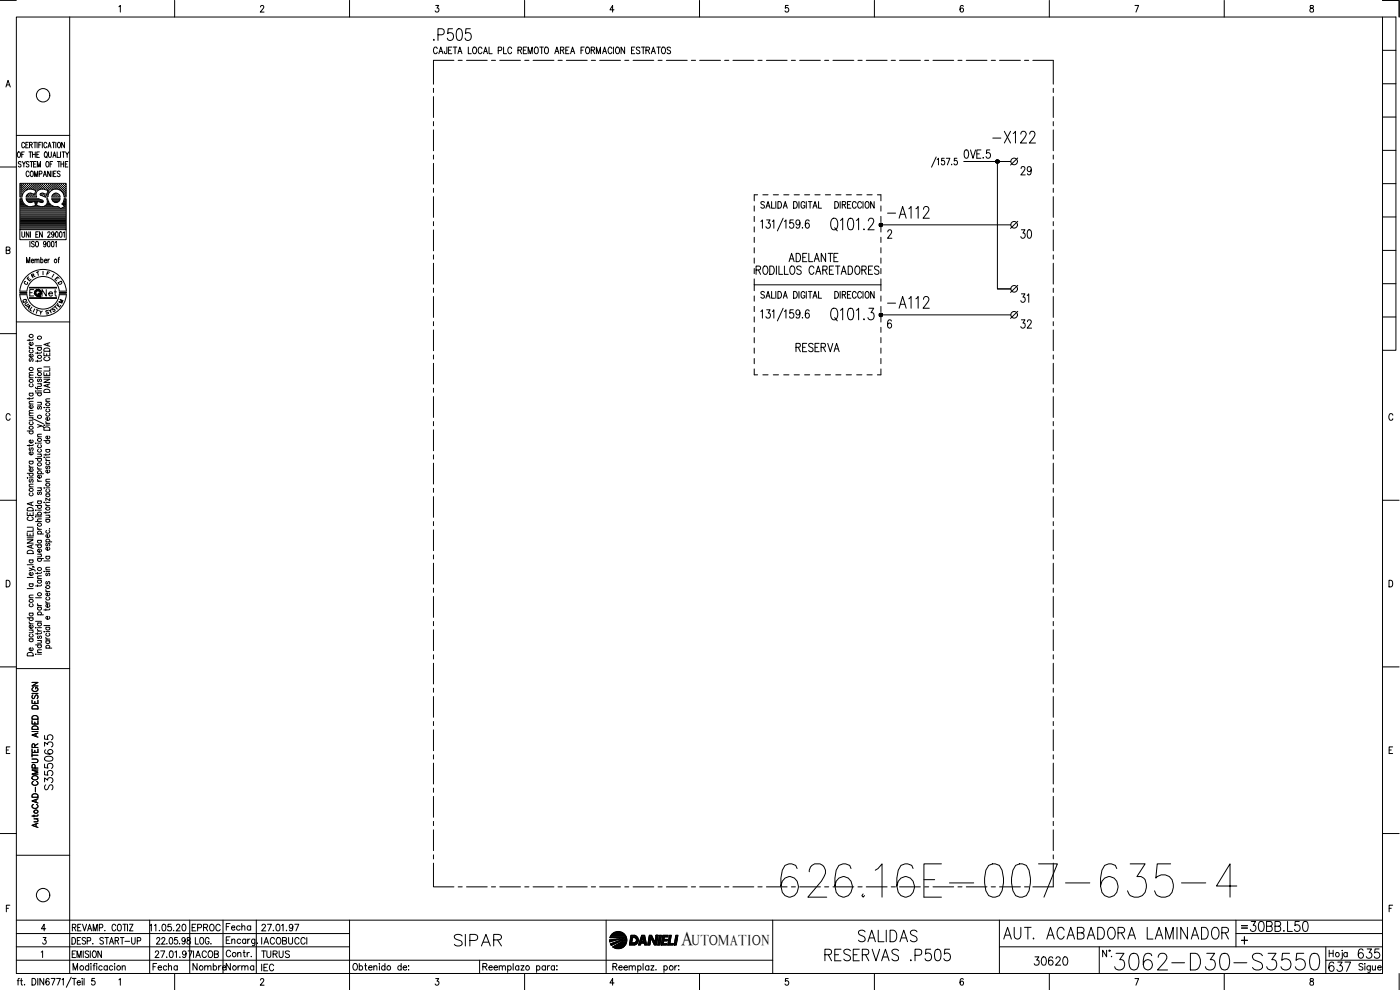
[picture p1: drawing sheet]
<svg xmlns="http://www.w3.org/2000/svg" width="420mm" height="297mm" viewBox="0 0 420 297" stroke-linecap="round" stroke-linejoin="round" font-family="sans-serif">
<defs><g id="words">
<text font-size="15.4" x="233.2" y="270.6">626.16E-007-635-4</text>
<text font-size="8.8" x="333.4" y="292.1">3062-D30-S3550</text>
<g font-size="7.1">
<text x="128.8" y="13.4">.P505</text>
<text x="296.7" y="44.1">-X122</text>
<text x="265.3" y="66.7">-A112</text>
<text x="265.3" y="93.8">-A112</text>
<text x="135.1" y="285">SIPAR</text>
<text x="299.9" y="282.9">AUT. ACABADORA LAMINADOR</text>
<text x="246.2" y="289.6">RESERVAS .P505</text>
</g>
<g font-size="6.6">
<text x="373.9" y="280.8">30BB.L50</text>
<text x="256.5" y="283.6">SALIDAS</text>
</g>
<g font-size="6.2">
<text x="305.2" y="99.8">32</text>
<text x="16.9" y="238.1" transform="rotate(-90 16.9 238.1)">S3550635</text>
<text x="397.6" y="292.8">637</text>
</g>
<text font-size="5.9" x="204.4" y="283.6">A</text>
<g font-size="5.7">
<text x="305.2" y="53.6">29</text>
<text x="305.2" y="72.7">30</text>
<text x="235.7" y="79.7">ADELANTE</text>
<text x="309.7" y="92.1" transform="rotate(-90 309.7 92.1)">31</text>
<text x="237.8" y="106.9">RESERVA</text>
<text x="309" y="290.7">30620</text>
<text x="406.4" y="288.6">635</text>
</g>
<g font-size="5.3">
<text x="66.7" y="280.5">Fecha</text>
<text x="56.8" y="292.5">Nombre</text>
<text x="66.7" y="292.5">Norma</text>
<text x="77.3" y="288.6">TURUS</text>
</g>
<g font-size="4.9">
<text x="11.3" y="90">Net</text>
<text x="56.4" y="280.5">EPROC</text>
<text x="77.3" y="284.3">IACOBUCCI</text>
<text x="77.3" y="292.5">IEC</text>
</g>
<text font-size="4.4" x="207.6" y="283.6">UTOMATION</text>
<g font-size="4">
<text x="7.1" y="85.4">E</text>
<text x="5.6" y="92.1">Q</text>
<text x="6.3" y="92.8">U</text>
<text x="6.7" y="93.8">A</text>
<text x="10.6" y="95.6">Y</text>
<text x="12.3" y="95.6">S</text>
<text x="16.6" y="92.1">M</text>
</g>
<g font-size="3.5">
<text x="12.7" y="83.6">F</text>
<text x="6" y="86.4">C</text>
<text x="16.2" y="86.4">D</text>
<text x="371.5" y="279.8">=</text>
</g>
</g></defs>
<!-- layer: XR-FG100|CART -->
<g fill="none" stroke="#000" stroke-width=".3">
<path d="M0 .1h4.9M4.9 5.1h410v287h-410zM20.9 5.1v287M35.7 2l.4-.4v2M52.4 .1v5M78.2 2.1l.2-.4a.54 .54 0 0 1 .7 .2 .54 .54 0 0 1-.2 .8l-.8 .9h1.1M104.9 .1v5M130.8 1.6h.9l-.6 .8a.6 .6 0 0 1 .6 .9 .6 .6 0 0 1-1.1-.1M157.4 .1v5M184.3 2.9h-1.3l.9-1.3v2M209.9 .1v5M236.6 1.6h-.8l-.1 .9a.62 .62 0 0 1 .9 0 .62 .62 0 0 1-.1 .9 .62 .62 0 0 1-.9-.2"/>
<path d="M262.4 .1v5M289.1 1.9l-.5-.3a1.12 1.12 0 0 0 .1 2 .59 .59 0 0 0 .5-.8 .59 .59 0 0 0-1-.1l-.1 .2M314.9 .1v5M340.6 1.6h1.1l-.8 2M367.4 .1v5M393.3 1.7v.6a.82 .82 0 0 1 .8 .3 .82 .82 0 0 1 0 .9 .65 .65 0 0 1-1-.4 .65 .65 0 0 1 .8-.7l.3-.3-.1-.4zM414.9 .1h5v5M414.9 5.1h4v100h-4M414.9 15.1h4M1.8 26.1l.6-2 .7 2M2 25.5h.8M414.9 35.1h4"/>
<path d="M414.9 25.1h4M0 50.1h4.9M4.9 40.6h16M5.4 45.7l.1-.1a.86 .86 0 0 1 .7 .8 .86 .86 0 0 1-.7 .8 1.2 1.2 0 0 1-.1-1.5zM6.1 56.9h.1M6.1 56.3h.1M6.1 55.7h.1M6.1 57.6h.1M6.1 58.2h.1M6.1 58.8h.1M6.1 59.8h.4M6.3 57.3h.1"/>
<path d="M6.3 56.6h.1M6.3 56h.1M6.3 55.4h.1M6.3 57.9h.1M6.3 58.5h.1M6.3 48.7a.41 .41 0 0 0-.6-.2 .41 .41 0 0 0 0 .7l.4 .1a.43 .43 0 0 1 .1 .7 .43 .43 0 0 1-.7-.1M6.3 55.3v.1M6.3 55.9v.2M6.3 56.5v.2M6.3 57.2v.1M6.3 57.8v.2M6.3 58.4v.2"/>
<path d="M6.5 46.3h.5M6.6 59.6h-.6v9.3h13.9v-9.3h-.7l-.1 .8M6.6 56.9h.1M6.6 56.3h.1M6.6 55.7h.1M6.6 57.6h.1M6.6 58.2h.1M6.6 59.6l.2 .8M6.7 48.5l.5 .7 .4-.7M6.7 55.6v.1M6.7 56.2v.2M6.7 56.9v.1"/>
<path d="M6.7 57.5v.1M6.7 58.2v.1M6.8 58.3l-.2 .8M6.9 57.3h.2M6.9 56.6h.2M6.9 56h.2M6.9 55.4h.2M7 55.3v.1M7 55.9v.2M7 56.5v.2M7 57.2v.1M7.2 49.2v.9"/>
<path d="M7.2 56.9h.2M7.2 56.3l.1 .1M7.2 55.7h.2M7.3 45.6h-.8v1.6M7.3 55.6v.1M7.3 56.9v.1M7.4 43.1l-.3-.4a.88 .88 0 0 0-.6 .8 .88 .88 0 0 0 .6 .9l.3-.5M7.5 56.6h.2M7.5 56h.2M7.5 55.4h.2M7.6 55.3v.1M7.6 55.9v.2"/>
<path d="M7.6 56.5v.2M7.7 43.5h.5M7.8 59.1h3.2M7.8 59.6h3.7M7.9 59.6l.2 .6 .7 .5 1.6-.3 .3 1.2-1.4 .4-1.2-.2M7.9 56.9h.1M7.9 56.3h.1M7.9 55.7h.1M8 55.6v.1M8 56.2v.2M8 56.9h.1M8 59.8h3.6"/>
<path d="M8 58.8h.1M8.2 56.9l-.9 .6-.5 .9M8.2 56.6h.1M8.2 56h.1M8.2 55.4h.1M8.2 58.5h.1M8.3 55.3v.1M8.3 55.9v.2M8.3 56.5v.2M8.3 58.4v.2M8.5 42.7h-.8v1.7h.8M8.5 56.3l.1 .1"/>
<path d="M8.5 55.7h.1M8.5 58.8l.1 .1M8.6 58.2v.1M8.6 55.6v.1M8.7 48.7l-.3-.2h-.4v.6l.6 .4 .1 .4-.3 .2-.5-.2M8.7 45.6h.8M8.7 51.7a.47 .47 0 0 0-.6-.4 .47 .47 0 0 0-.3 .7v.4a.47 .47 0 0 0 .3 .6 .47 .47 0 0 0 .6-.4M8.8 56.6h.2M8.8 56h.2M8.8 55.4h.2M8.8 58.5h.2M8.8 43.5l.8-.1v-.6l-.8-.1v1.7"/>
<path d="M8.9 55.3v.1M8.9 55.9v.2M8.9 56.5v.1M8.9 58.4v.2M9 48.5h.9M9.1 45.6v1.6M9.1 56.3h.2M9.1 55.7h.2M9.1 58.2h.2M9.1 58.8h.2M9.2 55.6v.1M9.2 56.2v.2"/>
<path d="M9.2 58.2v.1M9.2 58.8v.1M9.3 43.5l.4 .9M9.3 51.4l.1-.1a.86 .86 0 0 1 .6 .9 .86 .86 0 0 1-.6 .8 1.14 1.14 0 0 1-.1-1.6zM9.4 56.6h.2M9.4 56h.2M9.4 55.4h.2M9.4 58.5h.2M9.4 48.5v1.6M9.5 55.3v.1M9.5 55.9v.2M9.5 56.5v.2"/>
<path d="M9.5 58.4v.2M9.7 46.3h.9M9.7 45.6v1.6M9.8 56.3h.1M9.8 55.7h.1M9.8 58.8h.1M9.8 56.8l-.7-.1-1 .2M9.8 56.8l1 .4-.4 1.1-1.6-.3-.7 .5-.2 .6M9.9 58.3h.1M9.9 55.6v.1M9.9 56.2v.2M9.9 58.8v.1"/>
<path d="M10.1 56.6h.1M10.1 56h.1M10.1 55.4h.1M10.1 58.5h.1M10.1 49.2h.5M10.1 42.7h.8M10.2 55.3v.1M10.2 55.9v.2M10.2 56.5v.2M10.2 58.4v.2M10.4 53v-1.7l.4 1.7 .5-1.7v1.7M10.4 56.3l.1 .1"/>
<path d="M10.4 55.7h.1M10.4 58.8l.1 .1M10.5 56.9h-.1M10.5 42.7v1.7M10.5 55.6v.1M10.5 58.2h.1M10.6 45.6v1.6M10.7 56.6h.2M10.7 56h.2M10.7 55.4h.2M10.8 55.3v.1M10.8 55.9v.2"/>
<path d="M10.8 56.5v.2M10.8 57.3h.1M10.9 48.5h-.8v1.6h.8M11 56.9h.2M11 56.3h.2M11 55.7h.2M11 46.3h.5M11.1 42.7v1.7M11.1 55.6v.1M11.1 56.2v.2M11.1 56.9v.1M11.2 50.1v-1.6l.5 1.6 .4-1.6v1.6"/>
<path d="M11.3 56.6h.2M11.3 56h.2M11.3 55.4h.2M11.4 55.3v.1M11.4 55.9v.2M11.4 56.5v.2M11.6 59.6l.2 .1M11.6 43.5h.5M11.7 56.3l.1 .1M11.7 55.7h.1M11.8 52.2l.7-.1v-.7l-.7-.1v1.7M11.8 55.6v.1"/>
<path d="M11.8 59.8l.9 .3M11.8 45.6h-.8v1.6h.8M12 56.6h.1M12 56h.1M12 55.4h.1M12.1 55.3v.1M12.1 55.9v.2M12.1 56.5v.2M12.1 58.1v.5l1.5 .5h.7M12.3 56.3h.1M12.3 55.7h.1M12.3 58.2h.1"/>
<path d="M12.4 42.7h-.8v1.7M12.4 55.6v.1M12.4 56.2v.2M12.4 58.2v.1M12.6 56.6h.2M12.6 56h.2M12.6 55.4h.2M12.6 58.5h.2M12.7 42.7v1.7M12.7 55.3v.1M12.7 55.9v.2M12.7 56.5v.1"/>
<path d="M12.7 58.4v.2M13 56.3v.1M13 55.7h.1M13 58.2h.1M13 53l.5-1.7 .5 1.7M13 55.6v.1M13 58.2v.1M13.2 52.4h.6M13.3 56.6h.1M13.3 56h.1M13.3 55.4h.1M13.3 58.5h.1"/>
<path d="M13.3 55.3v.1M13.3 55.9v.2M13.3 56.5v.2M13.3 58.4v.2M13.4 56.8l1 .4-.4 1.1-1.1-.3-.8 .1M13.5 56.8a1.77 1.77 0 0 0-2.1 .3 1.77 1.77 0 0 0-.4 2M13.5 45.7l.1-.1a.86 .86 0 0 1 .6 .8 .86 .86 0 0 1-.6 .8 1.2 1.2 0 0 1-.1-1.5zM13.6 56.3h.1M13.6 55.7h.1M13.6 58.8h.1M13.7 55.6v.1M13.7 56.2v.2"/>
<path d="M13.7 58.8v.1M13.8 46.9l.3 .5M13.9 56.6h.2M13.9 56h.2M13.9 55.4h.2M13.9 58.5h.2M14 48.5h.1a.86 .86 0 0 1 .6 .8 .86 .86 0 0 1-.6 .8 1.2 1.2 0 0 1-.1-1.6zM14 55.3v.1M14 55.9v.2M14 56.5v.2M14 58.4v.2M14.1 43.1a.47 .47 0 0 0-.6-.4 .47 .47 0 0 0-.3 .6v.4a.46 .46 0 0 0 .3 .6 .46 .46 0 0 0 .6-.4"/>
<path d="M14.2 58.8h.1M14.2 56.3l.1 .1M14.2 56.9h.2M14.2 55.7h.2M14.2 58.2h.2M14.3 59.6l-.3 .1a1.66 1.66 0 0 1-.3 1.9 1.66 1.66 0 0 1-1.9 .3M14.3 55.6v.1M14.3 56.9v.1M14.3 58.2v.1M14.3 59.6a2.54 2.54 0 0 0 3.1 2.3M14.4 57.6h.1M14.4 44.4l.5-1.7 .4 1.7"/>
<path d="M14.5 57.3h.2M14.5 56.6h.2M14.5 56h.2M14.5 55.4h.2M14.5 57.9h.1M14.6 45.6v1.2l.3 .4 .5-.4v-1.2M14.6 43.8h.6M14.6 55.3v.1M14.6 55.9v.2M14.6 56.5v.2M14.6 57.2v.1M14.6 57.8v.1"/>
<path d="M14.9 56.9h.1M14.9 56.3h.1M14.9 55.7h.1M14.9 55.6v.1M14.9 56.2v.2M14.9 56.9v.1M15 49.2h.5M15.1 51.3v1.7l-.8-1.7v1.7M15.2 56.6h.1M15.2 56h.1M15.2 55.4h.1M15.2 55.3v.1"/>
<path d="M15.2 55.9v.2M15.2 56.5v.2M15.5 56.3l.1 .1M15.5 55.7h.1M15.6 56.9h-.1M15.6 55.6v.1M15.6 51.3v1.7M15.7 59.8h2.2M15.7 42.7h.8M15.8 48.5h-.8v1.6M15.8 56.6h.2M15.8 56h.2"/>
<path d="M15.8 55.4h.2M15.9 47.2l.4-1.6 .5 1.6M15.9 55.3v.1M15.9 55.9v.2M15.9 56.5v.2M16 58.5l-.1 .1M16 46.7h.6M16.1 52.1h.5M16.1 42.7v1.7M16.1 56.3h.2M16.1 55.7h.2M16.1 58.8h.2"/>
<path d="M16.2 55.6v.1M16.2 56.2v.2M16.2 58.2v.1M16.2 58.8v.1M16.3 58.2h.1M16.3 58h1l.7 .8M16.4 58l-.6 .5-.3 .6h2.5l-.1-.3M16.4 56.6h.2M16.4 56h.2M16.4 55.4h.2M16.4 58.5h.2M16.5 55.3v.1"/>
<path d="M16.5 55.9v.2M16.5 56.5v.2M16.5 58.4v.2M16.8 56.3v.1M16.8 55.7h.1M16.8 58.2h.1M16.8 58.8v.1M16.8 42.7v1.7M16.8 51.3h-.7v1.7h.7M16.8 55.6v.1M16.8 58.2v.1M17.1 56.6h.1"/>
<path d="M17.1 56h.1M17.1 55.4h.1M17.1 58.5h.1M17.1 45.6v1.6h.8M17.1 55.3v.1M17.1 55.9v.2M17.1 56.5v.2M17.1 58.4v.2M17.2 48.5h.8M17.4 56.3h.1M17.4 55.7h.1M17.4 58.8h.1"/>
<path d="M17.4 42.8l.2-.1a.86 .86 0 0 1 .6 .8 .86 .86 0 0 1-.6 .9 1.2 1.2 0 0 1-.2-1.6zM17.5 55.6v.1M17.5 56.2v.2M17.5 58.8v.1M17.7 48.5v1.6M17.7 56.6h.2M17.7 56h.2M17.7 55.4h.2M17.8 55.3v.1M17.8 55.9v.2M17.8 56.5v.2M17.9 59.9l.1-.3h-2.5l.3 .6 .6 .5"/>
<path d="M18 59.9l-.7 .8h-1M18 51.5l-.3-.2-.5 .2 .1 .5 .7 .5-.3 .5-.5-.3M18 56.9h.2M18 56.3h.2M18 55.7h.2M18.1 55.6v.1M18.1 56.2v.2M18.1 56.9v.1M18.2 45.6v1.6M18.3 49.2h.8M18.3 48.5v1.6M18.3 56.6h.2"/>
<path d="M18.3 56h.2M18.3 55.4h.2M18.4 57.2l.1 .1M18.4 55.3v.1M18.4 55.9v.2M18.4 56.5v.2M18.6 45.6h.9M18.7 56.9h.1M18.7 56.3h.1M18.7 55.7h.1M18.8 57.6h.1M18.8 55.6v.1"/>
<path d="M18.8 56.2v.2M18.8 56.9v.1M18.8 57.5v.1M19 57.3h.1M19 56.6h.1M19 56h.1M19 55.4h.1M19 57.9h.1M19 45.6v1.6M19 55.3v.1M19 55.9v.2M19 56.5v.2"/>
<path d="M19 57.2v.1M19 57.8v.2M19.1 58.3l.2 .8h.6v-4.1h-13.9v4.1h.6M19.1 48.5v1.6M19.1 58.4a2.47 2.47 0 0 0-2.7-1.7 2.47 2.47 0 0 0-2.1 2.4M19.3 56.9h.1M19.3 56.3h.1M19.3 55.7h.1M19.3 57.6h.1M19.3 58.2h.1M19.3 42.7v1.7l-.8-1.7v1.7M19.3 59.8h.5"/>
<path d="M19.4 55.6v.1M19.4 56.2v.2M19.4 56.9v.1M19.4 57.5v.1M19.4 58.2v.1M19.4 58.8v.1M19.6 57.3h.2M19.6 56.6h.2M19.6 56h.2M19.6 55.4h.2M19.6 57.9h.2M19.6 58.5h.2"/>
<path d="M19.6 49.2h.5M19.7 45.6l.5 .7 .5-.7M19.7 55.3v.1M19.7 55.9v.2M19.7 56.5v.2M19.7 57.2v.1M19.7 57.8v.2M19.7 58.4v.2M20.2 46.3v.9M20.4 48.5h-.8v1.6h.8M414.9 55.1h4M414.9 45.1h4"/>
<path d="M1.9 75.1l.9-.1 .2-.3-.2-.5-.9-.1v2l1-.2v-.6l-.3-.2M6 68.9v3h13.9v-3M6.1 64.5h13.7M6.1 64.2h13.7M6.1 63.9h13.7M6.1 63.6h13.7M6.1 63.3h13.7M6.1 63h13.7M6.1 62.6h12M6.1 62.3h11.7M6.1 62h2.2M6.1 61.7h1.6"/>
<path d="M6.1 61.4h1.2M6.1 61.1h.9M6.1 60.7h.7M6.1 60.4h.5M6.1 60.1h.5M6.1 64.9h13.7M6.1 65.2h13.7M6.1 65.5h13.7M6.1 65.8h13.7M6.1 66.2h13.7M6.1 66.4h13.7M6.1 66.8h13.7"/>
<path d="M6.1 67.1h13.7M6.1 67.4h13.7M6.1 67.7h13.7M6.1 68.1h13.7M6.1 68.4h13.7M6.1 68.7h13.7M6.6 69.5v1.4l.3 .3 .4-.3 .1-1.4M6.8 60.4l.5 .8 .9 .6M8 78.9v-1.7l.4 1.7 .5-1.7v1.7M8.1 60.1h4.5M8.4 60.4h1.6M8.7 69.5v1.7l-.8-1.7v1.7"/>
<path d="M9 72.4v1.7M9.1 69.5v1.7M9.4 78.2h.7l-.1-.3a.47 .47 0 0 0-.6 .1 .47 .47 0 0 0 0 .6l.3 .3 .4-.3M9.8 62h2.1M10.3 72.7l-.3-.3-.6 .3 .2 .4 .7 .5-.3 .5-.6-.3M10.5 78.1l.3-.3h.2l.1 1.1M10.5 77.8v1.1M10.5 60.4h.7M10.5 60.7h.6M10.6 61.1h.4M10.7 61.7h.3M10.7 61.4h.2"/>
<path d="M10.8 70.3h.4M11 72.4a.86 .86 0 0 1 .6 .8 .86 .86 0 0 1-.6 .9 1.14 1.14 0 0 1 0-1.7zM11.1 78.1l.3-.3h.3v1.1M11.5 69.5h-.7v1.7h.7M11.6 60.4h1.3M12.2 78l.1-.2a.48 .48 0 0 1 .6 .5 .48 .48 0 0 1-.6 .5l-.1-.2M12.2 77.2v1.7M12.7 69.5v1.7l-.8-1.7v1.7M12.7 60.1l.3 .2-.2 .4-1.5-.3-.3 1.2 .8 .3M13.2 62h2.8M13.3 78.2h.8l-.1-.3a.47 .47 0 0 0-.7 .1 .47 .47 0 0 0 .1 .6l.2 .3 .5-.3M13.8 61.7h1.6"/>
<path d="M13.8 73l-.2 .3a.42 .42 0 0 1-.6-.4 .42 .42 0 0 1 .8-.2v1.1l-.3 .3-.4-.3M14.1 61.4h.9M14.2 61.1h.5M14.3 60.7h.2M14.4 69.9l.2-.4 .4 .3-.7 1.4h.8M14.4 60.4h.1M14.4 72.5l.2-.1a.96 .96 0 0 1 0 1.7l-.3-.3zM14.4 77.8v1.1M14.9 77.8l-.5 .4M15.6 72.5l.1-.1a.96 .96 0 0 1 0 1.7l-.2-.3zM15.8 60.1h1.9M16.1 60.4h1.4"/>
<path d="M16.2 70.1l-.2 .4a.42 .42 0 0 1-.5-.5 .42 .42 0 0 1 .7-.2v1.1l-.3 .3-.4-.3M16.6 72.7l.3-.3v1.7M16.8 69.6l.2-.1a.96 .96 0 0 1 0 1.7l-.3-.3zM17.4 62l.8 .6 1.1-.6M17.4 77.8h.4M17.9 77.2l-.3 .3v1.4M18 69.6l.2-.1a.96 .96 0 0 1 0 1.7l-.3-.3zM18.3 62.6h1.5M18.8 61.1h1M18.9 62.3h.9M18.9 61.4h.9M19 69.8l.3-.3v1.7"/>
<path d="M19 60.7h.8M19.1 60.4l-.5 .8 .7 .8M19.2 60.4h.6M19.2 61.7h.6M19.3 60.1h.5M19.4 62h.4M414.9 75.1h4M414.9 65.1h4M4.9 96.6h16M5.9 88.4a7 7 0 0 0 7 6.5 7 7 0 0 0 7-6.5M5.9 87.3a7 7 0 0 1 7-6.5 7 7 0 0 1 7 6.5M8.1 88.4a4.9 4.9 0 0 0 4.8 4.3 4.9 4.9 0 0 0 4.9-4.3"/>
<path d="M8.1 87.3a4.9 4.9 0 0 1 4.8-4.3 4.9 4.9 0 0 1 4.9 4.3M8.8 89.4h8.2M8.8 89.5h8.2M8.8 86.4h8.2M8.8 86.2h8.2M8.9 89.4h8M8.9 86.3h8M10.1 86.9h-1.2v1.9M414.9 95.1h4M414.9 85.1h4M0 100.1h4.9M8.8 104v.3l.5 .2"/>
<path d="M8.8 101.8v.5M8.8 119.3v.5M8.8 118h1.1M8.8 113.4h1.1M8.8 104.5h1.1M9 118a.49 .49 0 0 0 0 .7 .49 .49 0 0 0 .7 0 .49 .49 0 0 0 0-.7M9 115.2a.51 .51 0 0 0 0 .7 .51 .51 0 0 0 .7 0 .51 .51 0 0 0 0-.7M9 107.6l-.2 .3v.5h.4l.2-.7 .3-.1 .2 .3-.2 .5M9 105a.51 .51 0 0 0 0 .7 .51 .51 0 0 0 .7 0 .51 .51 0 0 0 0-.7M9.7 106.3a.5 .5 0 0 1 .1 .7 .5 .5 0 0 1-.8 0 .5 .5 0 0 1 .1-.7h.2v.9M9.7 102.7a.5 .5 0 0 1 .1 .8 .5 .5 0 0 1-.8 0 .5 .5 0 0 1 .1-.8h.2v.9M9.9 119.3v.3h-1.7"/>
<path d="M9.9 112.6h-1.1v.4l.3 .4M9.9 111.7l-1.1 .1v.4l.3 .4M9.9 101.7l-.3 .4h-1.4M10.7 116.2l.3 .4h1.4M10.7 113.2h.1zM10.7 117.9h1.7M10.7 103.7h1.7M10.8 117.2v.2zM11.3 113.2h1.1M11.3 105.6v.6M11.3 108.1v.5M11.3 116.3v.5"/>
<path d="M11.3 117.3h1.1M11.3 115.1h1.1M11.3 111.3h1.1M11.3 104.3h1.1M11.5 117.9a.51 .51 0 0 0 0 .7 .51 .51 0 0 0 .7 0 .51 .51 0 0 0 0-.7M11.5 113.7l-.2 .3 .2 .5 .4-.7h.5v.4l-.2 .3M11.5 104.3a.51 .51 0 0 0 0 .7 .51 .51 0 0 0 .7 0 .51 .51 0 0 0 0-.7M12.1 115.1l.3 .4v.4h-1.1M12.4 110.5l-1.1 .1v.3l.3 .4M12.4 108l-.3 .4h-1.4M12.4 105.6l-.3 .3h-1.4M13.2 113.8h1.7l-1.7 1h1.7"/>
<path d="M13.2 111.7v.9h1.7v-.9M13.2 105.8v1h1.7v-1M13.2 113.2h1.7M13.2 110.1h1.7M13.3 117.1a.96 .96 0 0 1 1-.3 .96 .96 0 0 1 .6 1h-1.7zM13.3 104.7a.96 .96 0 0 1 1-.3 .96 .96 0 0 1 .6 1h-1.7zM13.6 107.2a.54 .54 0 0 0-.4 .6 .54 .54 0 0 0 .6 .4h.5a.54 .54 0 0 0 .6-.4 .54 .54 0 0 0-.4-.6M14 106.2v.6M14 112.1v.5M14.4 103v.7M14.4 115.4v.7M14.9 119.7h-1.1v.4l.3 .3"/>
<path d="M14.9 115.2l-1.7 .5 1.7 .6M14.9 110.5v.8h-1.7M14.9 102.8l-1.7 .6 1.7 .5M3 124.6a.63 .63 0 0 0-.7-.5 .63 .63 0 0 0-.5 .8v.4a.63 .63 0 0 0 .5 .8 .63 .63 0 0 0 .7-.5M8.2 129.3h1.7M8.8 139.6v.3l.5 .3M8.8 138.4h1.1M8.8 133.4v.5M8.8 125.3h1.1M8.8 124.7h1.1M8.8 121.2h1.1M9 138.4a.49 .49 0 0 0 0 .7 .49 .49 0 0 0 .7 0 .49 .49 0 0 0 0-.7"/>
<path d="M9 134.4l-.2 .2v.5h.4l.2-.7h.3l.2 .2-.2 .6M9 129.3a.51 .51 0 0 0 0 .8 .51 .51 0 0 0 .7 0 .51 .51 0 0 0 0-.8M9 126.6a.49 .49 0 0 0 0 .7 .49 .49 0 0 0 .7 0 .49 .49 0 0 0 0-.7M9.6 125.3l.3 .4v.4h-1.1M9.7 135.6a.5 .5 0 0 1 .1 .7 .5 .5 0 0 1-.8 0 .5 .5 0 0 1 .1-.7h.2v.9M9.7 132a.5 .5 0 0 1 .1 .8 .5 .5 0 0 1-.8 0 .5 .5 0 0 1 .1-.8h.2v.9M9.7 121.7l.2 .1a.53 .53 0 0 1-.6 .7 .53 .53 0 0 1-.4-.8h.4v.8M9.9 133.3v.3l-1.7 .1M9.9 123.9l-1.1 .1v.4l.3 .3M9.9 123.1l-1.1 .1v.4l.3 .3M9.9 120.4l-1.1 .1v.4l.3 .3M10.3 125.8l2.7 1.4"/>
<path d="M10.7 133h.1zM10.7 137.6h1.7M11.3 127.4l1.1 .4-1.1 .4M11.3 136.3h1.1M11.3 133h1.1M11.3 131h1.1M11.3 120.7h1.1M11.5 137.6a.49 .49 0 0 0 0 .7 .49 .49 0 0 0 .7 0 .49 .49 0 0 0 0-.7M11.5 134.8a.51 .51 0 0 0 0 .7 .51 .51 0 0 0 .7 0 .51 .51 0 0 0 0-.7M11.5 133.5a.51 .51 0 0 0 0 .7 .51 .51 0 0 0 .7 0 .51 .51 0 0 0 0-.7M11.5 121.9l-.2 .3v.5h.4l.2-.7 .3-.1 .2 .3-.2 .6M12.1 136.3l.3 .3v.4l-1.1 .1"/>
<path d="M12.1 120.7l.3 .4v.3l-1.1 .1M12.4 130.3h-1.1v.4l.3 .3M12.4 127.8l.6 .2v.3M13.2 137.2h.1zM13.2 122.3h.1zM13.2 132.2h1.7M13.3 128.4a.96 .96 0 0 1 1.1-.3 .96 .96 0 0 1 .5 1h-1.7zM13.3 127.5v.1zM13.8 137.6v.4l.5 .2M13.8 126.5v.3l.5 .2M13.8 136.2v.5M13.8 138.2h1.1"/>
<path d="M13.8 137.2h1.1M13.8 134.9h1.1M13.8 127.5h1.1M13.8 127h1.1M13.8 122.3h1.1M13.8 120.4h1.1M14 139.9l-.2 .2 .2 .5 .4-.7h.5v.4l-.2 .3M14 138.6l-.2 .1a.52 .52 0 0 0 .6 .7 .52 .52 0 0 0 .3-.8M14 134.9l-.2 .1a.52 .52 0 0 0 .6 .7 .52 .52 0 0 0 .3-.8M14 132.2l-.2 .1a.52 .52 0 0 0 .6 .7 .52 .52 0 0 0 .3-.8M14 124l-.2 .1a.52 .52 0 0 0 .6 .8 .52 .52 0 0 0 .3-.9M14 122.8l-.2 .1a.51 .51 0 0 0 .6 .7 .51 .51 0 0 0 .3-.8"/>
<path d="M14.7 130.8l.2 .2a.52 .52 0 0 1-.5 .7 .52 .52 0 0 1-.5-.8l.4-.1v.9M14.7 125.3l.2 .1a.52 .52 0 0 1-.5 .8 .52 .52 0 0 1-.5-.8l.4-.1v.8M14.9 136.1l-.3 .4h-1.4M418 124.6a.61 .61 0 0 0-.7-.5 .61 .61 0 0 0-.5 .8v.4a.61 .61 0 0 0 .5 .8 .61 .61 0 0 0 .7-.5M0 150.1h4.9M8.2 159.8v1h1.7v-1M8.2 153.7v1h1.7v-1M8.2 143.4h.1zM8.2 158.2h1.7M8.2 142h1.7M8.3 152.6a.96 .96 0 0 1 1.1-.3 .96 .96 0 0 1 .5 1h-1.7zM8.6 155.1a.56 .56 0 0 0-.4 .7 .56 .56 0 0 0 .6 .4h.5a.56 .56 0 0 0 .6-.4 .56 .56 0 0 0-.4-.7"/>
<path d="M8.8 146.1h1.1M8.8 143.4h1.1M8.8 140.2h1.1M9 147.9a.51 .51 0 0 0 0 .7 .51 .51 0 0 0 .7 0 .51 .51 0 0 0 0-.7M9 143.9l-.2 .3v.4h.4l.2-.6 .3-.1 .2 .3-.2 .5M9 142a.49 .49 0 0 0 0 .7 .49 .49 0 0 0 .7 0 .49 .49 0 0 0 0-.7M9 154.1v.6M9.4 150.8v.7M9.7 140.6a.5 .5 0 0 1 .1 .8 .5 .5 0 0 1-.8 0 .5 .5 0 0 1 .1-.8h.2v.9M9.9 158.5v.9h-1.7M9.9 150.6l-1.7 .6 1.7 .6M9.9 145.3l-1.1 .1v.3l.3 .4"/>
<path d="M10.7 155.1h.1zM10.7 153.1h.1zM10.7 154.5h1.7M10.7 156.5h1.7M10.7 151.7h1.7M11.3 158.2v.4l.5 .2M11.3 143.8v.4l.5 .2M11.3 140.2v.3l.5 .2M11.3 146.4h1.1M11.3 158.8h1.1M11.3 155.1h1.1M11.3 153.1h1.1"/>
<path d="M11.3 150.3h1.1M11.3 144.4h1.1M11.3 142.1h1.7M11.3 140.7h1.1M11.5 154.5a.51 .51 0 0 1 0-.7 .51 .51 0 0 1 .7 0 .51 .51 0 0 1 0 .7M11.5 151.7a.51 .51 0 0 0 0 .7 .51 .51 0 0 0 .7 0 .51 .51 0 0 0 0-.7M11.5 150.3a.49 .49 0 0 0 0 .7 .49 .49 0 0 0 .7 0 .49 .49 0 0 0 0-.7M11.5 147.6l-.2 .3 .2 .5 .4-.7h.5v.4l-.2 .3M11.5 142.1a.51 .51 0 0 1 0-.7 .51 .51 0 0 1 .7 0 .51 .51 0 0 1 0 .7M12.1 146.4l.3 .3v.4l-1.1 .1M12.2 142.6a.5 .5 0 0 1 .1 .7 .5 .5 0 0 1-.8 0 .5 .5 0 0 1 .1-.7h.2v.9M12.4 155.7l-1.1 .1v.3l.3 .4"/>
<path d="M13.2 146.4h.1zM13.3 150.7v.1zM13.8 151.2v.3l.5 .2M13.8 153.5v.5M13.8 155.9h1.1M13.8 154.6h1.1M13.8 151.7h1.1M13.8 150.7h1.1M13.8 148.2h1.1M13.8 146.4h1.1M13.8 144.6h1.1M14 159.2l-.2 .1a.52 .52 0 0 0 .6 .7 .52 .52 0 0 0 .3-.8"/>
<path d="M14 155.9l-.2 .1a.52 .52 0 0 0 .6 .7 .52 .52 0 0 0 .3-.8M14 148.2l-.2 .1a.52 .52 0 0 0 .6 .8 .52 .52 0 0 0 .3-.9M14 146.9l-.2 .1a.52 .52 0 0 0 .6 .7 .52 .52 0 0 0 .3-.8M14.6 154.6l.3 .4v.3l-1.1 .1M14.7 141l.2 .2a.53 .53 0 0 1-.6 .7 .53 .53 0 0 1-.4-.8l.4-.1v.9M14.9 158.6l-.1 .1M14.9 153.5l-.3 .3h-1.4M14.9 149.5v.7l-1.1-.7v.7M14.9 143.8h-1.1v.4l.3 .4M414.9 150.1h5M1.9 174.1a1.01 1.01 0 0 1 1.1 1 1.01 1.01 0 0 1-1.1 1zM8.2 162h1.7l-1.7 1h1.7"/>
<path d="M8.2 176.6h1.7M8.2 173.3h1.7M8.2 169.4h1.7M8.2 161.4h1.7M8.3 165.4a.96 .96 0 0 1 1.1-.3 .96 .96 0 0 1 .5 1h-1.7zM8.8 170.4l1.1 .4-1.1 .5M8.8 179.4h1.1M8.8 175.2h1.1M8.8 168h1.1M9 175.2a.49 .49 0 0 0 0 .7 .49 .49 0 0 0 .7 0 .49 .49 0 0 0 0-.7M9 168a.51 .51 0 0 0 0 .7 .51 .51 0 0 0 .7 0 .51 .51 0 0 0 0-.7M9 160.2v.6"/>
<path d="M9.4 163.6v.8M9.7 171.8a.5 .5 0 0 1 .1 .7 .5 .5 0 0 1-.8 0 .5 .5 0 0 1 .1-.7h.2v.9M9.9 170v.2v-.2l.4 .2M9.9 178.5l-1.1 .1v.4l.3 .4M9.9 170.8l.6 .3v.3M9.9 163.4l-1.7 .6 1.7 .6M10.7 179.4h1.7M10.7 163.5h1.7M11.3 171.7v.5M11.3 175.5v.5M11.3 174.1h1.1M11.3 173.6h1.1"/>
<path d="M11.3 167.6h1.7M11.3 166.3h1.1M11.3 162.1h1.1M11.3 160.2h1.7M11.5 174.1a.51 .51 0 0 0 0 .7 .51 .51 0 0 0 .7 0 .51 .51 0 0 0 0-.7M11.5 167.6a.49 .49 0 0 0 0 .7 .49 .49 0 0 0 .7 0 .49 .49 0 0 0 0-.7M11.5 163.5a.51 .51 0 0 0 0 .7 .51 .51 0 0 0 .7 0 .51 .51 0 0 0 0-.7M11.5 162.1l-.2 .1a.52 .52 0 0 0 .6 .8 .52 .52 0 0 0 .3-.9M11.5 160.2a.51 .51 0 0 1 0-.7 .51 .51 0 0 1 .7 0 .51 .51 0 0 1 0 .7M12.1 166.3l.3 .3v.4l-1.1 .1M12.2 164.8a.5 .5 0 0 1 .1 .7 .5 .5 0 0 1-.8 0 .5 .5 0 0 1 .1-.7h.2v.9M12.4 175.4l-.3 .4h-1.4"/>
<path d="M12.4 172.8l-1.1 .1v.4l.3 .3M12.4 171.6l-.3 .4h-1.4M13.2 168.3h1.7M13.3 171.5h.1M13.8 176.9v.4l.5 .2M13.8 177.5h1.1M13.8 171.5h1.1M13.8 171h1.1M13.8 166.9h1.1M13.8 162.6h1.7M14 179.2a.49 .49 0 0 0 0 .7 .49 .49 0 0 0 .7 0 .49 .49 0 0 0 0-.7M14 174.5l-.2 .3v.4h.4l.2-.6 .3-.1 .2 .3-.2 .4"/>
<path d="M14 171.9l-.2 .3 .2 .5 .4-.7h.5v.5l-.2 .2M14 166.9l-.2 .1a.52 .52 0 0 0 .6 .8 .52 .52 0 0 0 .3-.9M14 163l-.2 .3 .2 .5 .4-.7h.5v.4l-.2 .3M14 162.6a.55 .55 0 0 1 .3-.9 .55 .55 0 0 1 .6 .6l-.2 .3M14.7 177.9a.5 .5 0 0 1 0 .7 .5 .5 0 0 1-.7 .1 .5 .5 0 0 1-.1-.7l.4-.1v.9M14.7 164.2l.2 .2a.53 .53 0 0 1-.6 .7 .53 .53 0 0 1-.4-.8l.4-.1v.9M14.7 160.4l.2 .2a.52 .52 0 0 1-.5 .7 .52 .52 0 0 1-.5-.8l.4-.1v.9M14.9 170.2l-1.1 .1v.3l.3 .4M416.9 174.1a1 1 0 0 1 1.1 1 1 1 0 0 1-1.1 1zM8.2 185.4h1.7M8.3 196a.99 .99 0 0 1 1.1-.2 .99 .99 0 0 1 .5 1h-1.7zM8.8 186.6v.3l.5 .3"/>
<path d="M8.8 191.7h1.1M8.8 189h1.1M8.8 187.2h1.1M8.8 184h1.1M9 191.7a.51 .51 0 0 0 0 .7 .51 .51 0 0 0 .7 0 .51 .51 0 0 0 0-.7M9 190.3l-.2 .1a.52 .52 0 0 0 .6 .8 .52 .52 0 0 0 .3-.9M9 185.4l-.2 .1a.52 .52 0 0 0 .6 .7 .52 .52 0 0 0 .3-.8M9 184a.49 .49 0 0 0 0 .7 .49 .49 0 0 0 .7 0 .49 .49 0 0 0 0-.7M9 181.2a.51 .51 0 0 0 0 .7 .51 .51 0 0 0 .7 0 .51 .51 0 0 0 0-.7M9.6 189l.3 .4v.4l-1.1 .1M9.7 194.4a.5 .5 0 0 1 .1 .7 .5 .5 0 0 1-.8 0 .5 .5 0 0 1 .1-.7h.2v.9M9.7 187.6a.5 .5 0 0 1 .1 .7 .5 .5 0 0 1-.8 0 .5 .5 0 0 1 .1-.7h.2v.9"/>
<path d="M10.7 196.3h.1zM10.7 188.3h.1zM10.7 193.5h1.7M10.7 186.4h1.7M11.3 188.8v.3l.5 .2M11.3 181.1v.4l.5 .2M11.3 196.3h1.1M11.3 195.8h1.1M11.3 192.2h1.1M11.3 189.9v.5M11.3 189.3h1.1M11.3 188.3h1.1"/>
<path d="M11.3 186.9h1.1M11.3 184.5h1.7M11.3 182.2h1.1M11.3 181.7h1.1M11.5 193.5a.51 .51 0 0 0 0 .7 .51 .51 0 0 0 .7 0 .51 .51 0 0 0 0-.7M11.5 190.8l-.2 .3v.4h.4l.2-.6 .3-.1 .2 .3-.2 .5M11.5 186.9a.51 .51 0 0 0 0 .8 .51 .51 0 0 0 .7 0 .51 .51 0 0 0 0-.8M11.5 184.5a.51 .51 0 0 1 0-.8 .51 .51 0 0 1 .7 0 .51 .51 0 0 1 0 .8M11.5 182.2a.51 .51 0 0 0 0 .7 .51 .51 0 0 0 .7 0 .51 .51 0 0 0 0-.7M12.1 192.2l.3 .4v.3l-1.1 .1M12.4 195h-1.1v.4l.3 .4M12.4 189.8l-.3 .3h-1.4"/>
<path d="M13.2 189.5h.1zM13.2 187.7h1.7M13.8 191.2v.3l.5 .3M13.8 180.4v.3l.5 .3M13.8 194.5h1.7M13.8 192.3h1.1M13.8 191.8h1.1M13.8 189.5h1.1M13.8 188.2h1.1M13.8 182.7v.5M13.8 181h1.1M14 194.5a.49 .49 0 0 1 0-.7 .49 .49 0 0 1 .7 0 .49 .49 0 0 1 0 .7"/>
<path d="M14 192.3l-.2 .1a.52 .52 0 0 0 .6 .7 .52 .52 0 0 0 .3-.8M14 190l-.2 .1a.52 .52 0 0 0 .6 .8 .52 .52 0 0 0 .3-.9M14 188.2l-.2 .1a.52 .52 0 0 0 .6 .8 .52 .52 0 0 0 .3-.9M14.7 184.9a.5 .5 0 0 1 0 .7 .5 .5 0 0 1-.7 .1 .5 .5 0 0 1-.1-.7l.4-.1v.9M14.7 181.4l.2 .1a.53 .53 0 0 1-.6 .7 .53 .53 0 0 1-.4-.8h.4v.8M14.9 182.7l-.3 .3h-1.4M0 200.1h4.9M4.9 200.6h16M9.6 216.2v1h1.8v-1M9.6 210.1v1h1.8v-1M9.6 204.8h1.8l-1.8 1h1.8M9.6 219.5h1.8"/>
<path d="M9.6 208.1h1.8M9.7 218.1a.97 .97 0 0 1 1.1-.3 .97 .97 0 0 1 .6 1h-1.8zM9.7 215a.97 .97 0 0 1 1.1-.2 .97 .97 0 0 1 .6 1h-1.8zM9.7 211.9a.97 .97 0 0 1 1.1-.2 .97 .97 0 0 1 .6 1h-1.8zM9.9 208.5l-.3 .4 .3 .7 .4-.1 .6-1h.2l.3 .4-.3 .7M10 206.3a.61 .61 0 0 0-.4 .7 .61 .61 0 0 0 .7 .5h.4a.6 .6 0 0 0 .7-.6 .6 .6 0 0 0-.7-.6v.4M10.5 210.5v.6M10.5 216.6v.6M11.4 219.9l-1.8 .6 1.8 .7M414.9 200.1h5M1.9 225h.6M3 224.1h-1.1v2h1.1"/>
<path d="M9.6 227.7h1.3l.5 .5-.3 .6h-1.5M9.6 224.7v1h1.8M9.6 226.6h1.8M9.6 226v1.1M9.7 238.4a.97 .97 0 0 1 1.1-.2 .97 .97 0 0 1 .6 1h-1.8zM9.7 233.1a.87 .87 0 0 1 1-.4 .87 .87 0 0 1 .6 1 .87 .87 0 0 1-1 .3 .87 .87 0 0 1-.6-.9zM10 234.4a.61 .61 0 0 0-.4 .7 .61 .61 0 0 0 .7 .5h.4a.61 .61 0 0 0 .7-.5 .61 .61 0 0 0-.4-.7M10.5 224.3l-.1-1h-.6l-.2 1h1.8M10.5 230.4v-.9l-.7-.1-.2 1h1.8M10.8 239.9v.8M11.4 239.7l-1.8 .6 1.8 .6M11.4 231h-1.8l1.8 .7-1.8 .6h1.8"/>
<path d="M416.9 225h.6M418 224.1h-1.1v2h1.1M0 250.1h4.9M4.9 256.6h16M10 241.4a.61 .61 0 0 0-.4 .7 .61 .61 0 0 0 .7 .5h.4a.61 .61 0 0 0 .7-.5 .61 .61 0 0 0-.4-.7M10.2 245.7h1.2M10.2 244.5v.6M10.8 247.3v.7M11 245.7l.4 .4-.1 .4-1.1 .1M11.4 247l-1.8 .6 1.8 .7M11.4 244.5l-.1 .3h-1.7M414.9 250.1h5"/>
<path d="M1.9 272.5h.6M3 271.6h-1.1v2M4.9 276.1h410M44.9 276.1v16M56.9 276.1v16M66.9 276.1v16M76.9 276.1v16M104.9 276.1v20.9M181.9 276.1v16M184 280h3M184.2 279.9h2.6M184.5 279.7h2"/>
<path d="M184.9 279.6h1.2M231.9 276.1v16M299.9 276.1v16M416.9 272.5h.6M418 271.6h-1.1v2M4.9 280.1h100M4.9 284.1h100M4.9 288.1h227M5.2 294.2h.6M5.8 293.6l-.3 .1-.1 .2v1.7M6.1 294.2h.6M6.4 293.6v1.6l.4 .4"/>
<path d="M7.4 295.3l.1 .2M9.6 293.6a1.01 1.01 0 0 1 1.2 1 1.01 1.01 0 0 1-1.2 1zM11.3 293.6v2M13.1 293.6v2l-1.1-2v2M14.7 293.9l-.3-.3a1.12 1.12 0 0 0-.1 2 .57 .57 0 0 0 .5-.9 .57 .57 0 0 0-1-.1v.3M15.4 293.6h1.1l-.8 2M17 293.6h1.1l-.8 2M18.6 293.9l.4-.3v2M21.4 293.2l-1.5 3M21.7 293.6h1.1M22.3 293.6v2M23.2 294.8h.9l-.1-.5a.61 .61 0 0 0-.9 .6 .61 .61 0 0 0 .9 .6l.1-.2"/>
<path d="M24.6 293.7h.2zM24.7 294.2v1.4M25.2 293.6v2M28.4 293.6h-.8l-.1 .8a.62 .62 0 0 1 .9 0 .62 .62 0 0 1-.1 1 .62 .62 0 0 1-.9-.2M35.7 294l.4-.4v2M52.4 292.1v4.9M78.2 294.1l.2-.4a.54 .54 0 0 1 .7 .2 .54 .54 0 0 1-.2 .7l-.8 1h1.1M130.8 293.6h.9l-.6 .8a.6 .6 0 0 1 .6 .9 .6 .6 0 0 1-1.1-.1M143.9 288.1v4M157.4 292.1v4.9M182.9 282.1h1.8M182.9 282.3h1.3"/>
<path d="M182.9 282.4h.8M182.9 282l3.2-.2-3.1 .8zM183 282.6h.3M183 282h2.3M183.1 281.2h4.9M183.1 281.1h4.8M183.2 283.2l.3 .5 3.1-1.5-.2-.1-3.2 1.1h1.2M183.2 280.9h4.6M183.2 283.4h1M183.3 280.8h4.4M183.3 283.5h.6M183.3 280.7h4.4"/>
<path d="M183.4 283.6h.2M183.5 283.1h1.2M183.5 280.5h4.1M183.6 280.4h3.9M183.7 280.2h3.6M183.9 280.1h3.3M183.9 282.9h1.1M183.9 284.2h3.2M184 284h3.2M184 281.9h1.7M184.1 284.3h2.8M184.2 282.8h1.1"/>
<path d="M184.3 294.9h-1.3l.9-1.3v2M184.3 283.9h3.1M184.4 284.4h2.2M184.5 283.7h3M184.6 282.7h1M184.7 284.6h1.6M184.7 283.6h2.9M185 282.6h.8M185 283.5h2.7M185 281.8h1.1M185.2 283.4h2.6M185.3 282.4h.8"/>
<path d="M185.5 283.2h2.4M185.7 283.1h2.2M185.7 282.3h.7M185.9 281.5h.7M185.9 282.9h2.1M186.1 282.1h.4M186.1 282.8h1.9M186.2 281.8l1.1-.2-.9 .4zM186.3 281.9h.4M186.4 282.7h1.6M186.4 281.8h.7M186.6 282.2l.2 .2-2.9 1.7"/>
<path d="M186.6 282.6h1.5M186.7 282.3h1.4M186.8 282.1h1.3M186.8 282.4h1.3M186.9 281.5h.3M186.9 281.6h.3M187.1 282h1M187.4 281.9h.7M187.6 281.6h.5M187.7 281.8h.4M188 281.2l-2 .3-.2-.2h-2.8h4.7M188 281.5h.1"/>
<path d="M188 281.2a2.6 2.6 0 0 0-2.5-1.7 2.6 2.6 0 0 0-2.5 1.8M188 281.4a2.6 2.6 0 0 1-1.1 2.9 2.6 2.6 0 0 1-3-.2M188 281.4l-1.4 .8M188.9 283.4h2M188.9 283.5h1.8M188.9 283.1h2.3M188.9 283.2h2.2M189 282.9h2.3M189 282.7h.6M189 282.8h.6M189.1 282.4h.6M189.1 282.6h.6"/>
<path d="M189.1 282.1h.6M189.1 282.3h.6M189.1 282h.6M189.1 281.9h.6M189.2 281.8h.6M189.2 281.6h.6M189.2 281.5h.6M189.2 281.3h2.2M189.3 281.2h2M189.3 281.1h1.9M189.3 280.9h1.7M189.4 280.8h1.4"/>
<path d="M189.4 280.7h1.1M190.4 280.6h-1l-.5 3h1.5M190.4 281.3a.78 .78 0 0 1 .6 .8 .78 .78 0 0 1-.6 .7l-.8 .1 .2-1.6M190.4 280.6a1.5 1.5 0 0 1 1.2 1.5 1.5 1.5 0 0 1-1.2 1.4M190.5 282.8h.9M190.7 281.5h.7M190.8 282.7h.7M190.8 281.6h.7M190.8 282.6h.7M190.9 281.8h.6M190.9 282.4h.7M191 281.9h.6"/>
<path d="M191 282.3h.6M191 282.1h.6M191 282h.6M191.6 283.5h.6M191.7 283.4h.6M191.7 283.2h.6M191.8 283.1h.6M191.8 282.9h2.1M191.9 282.8h2M191.9 282.7h2M191.9 282.6h1.9M192 282.4h.6"/>
<path d="M192 282.3h.7M192.1 282.1h.6M192.1 282h.6M192.2 281.9h.6M192.2 281.8h.6M192.2 281.6h.7M192.3 281.5h.6M192.4 281.3h1.2M192.4 281.2h1.2M192.4 281.1h1.1M192.5 280.9h1M192.5 280.8h1"/>
<path d="M192.6 280.6h.9l.6 3h-.6l-.2-.6h-.9l-.2 .6h-.6zM192.6 280.7h.9M193 281.3l.2 1.2h-.6zM193 281.5h.6M193 281.6h.7M193.1 281.9h.6M193.1 281.8h.6M193.1 282h.7M193.2 282.1h.6M193.2 282.3h.6M193.2 282.4h.6M193.3 283.1h.7"/>
<path d="M193.4 283.2h.6M193.4 283.4h.6M193.4 283.5h.7M194.4 283.4h.7M194.4 283.5h.6M194.5 283.1h.6M194.5 283.2h.6M194.5 282.8h.7M194.5 282.9h.7M194.6 282.6h.6M194.6 282.7h.6M194.6 282.4h.6"/>
<path d="M194.6 282.1h.7M194.6 282.3h.6M194.7 282h.6M194.7 281.9h.6M194.7 281.8h.6M194.7 281.6h.7M194.8 281.5h1.1M194.8 281.3h1.1M194.8 281.2h1M194.8 281.1h.9M194.9 280.9h.8M194.9 280.8h.7"/>
<path d="M194.9 280.7h.6M194.9 280.6l-.5 3M195.5 281.6h.5M195.5 281.8h.5M195.6 281.9h.5M195.7 282h.5M195.7 282.1h.6M195.8 282.3h.5M195.8 282.4h.6M195.9 282.6h.6M196 282.7h1.1M196 282.8h1.1"/>
<path d="M196.1 282.9h1M196.2 283.1h.9M196.2 283.2h.9M196.3 283.4h.8M196.4 283.5h.6M196.6 282.6h.6M196.6 282.3h.6M196.6 282.4h.6M196.6 282.1h.7M196.6 282h.7M196.7 281.9h.6M196.7 281.8h.6"/>
<path d="M196.7 281.6h.7M196.8 281.5h.6M196.8 281.3h.6M196.8 281.2h.6M196.8 281.1h.6M196.8 280.9h.6M196.8 280.8h.7M196.9 280.6l-.3 2.1-1.1-2.1h-.6l-.5 3h.6l.4-2.1 1 2.1h.6l.5-3h-.6h.6M196.9 280.7h.6M197.4 283.5h.6M197.4 283.2h.7M197.4 283.4h.7"/>
<path d="M197.5 283.1h.6M197.5 282.8h.7M197.5 282.9h.6M197.6 282.6h.6M197.6 282.7h.6M197.6 282.3h.6M197.6 282.4h.6M197.7 282.1h.5M197.7 282h.6M197.7 281.9h.6M197.7 281.8h.6M197.7 281.6h.6"/>
<path d="M197.7 281.5h.7M197.8 281.3h.6M197.8 281.2h.6M197.8 281.1h.7M197.9 280.9h.6M197.9 280.8h.6M197.9 280.6h.6l-.5 3h-.6zM197.9 280.7h.6M198.4 283.5h1.6M198.5 283.2h1.6M198.5 283.4h1.6M198.5 282.9h.6"/>
<path d="M198.5 283.1h.6M198.5 282.7h.6M198.5 282.8h.6M198.6 282.4h.6M198.6 282.6h.5M198.6 282.3h1.6M198.7 282.1h1.6M198.7 282h1.6M198.7 281.9h1.6M198.7 281.8h.6M198.8 281.6h.5M198.8 281.5h.5"/>
<path d="M198.8 281.3h.5M198.8 281.2h.5M198.8 281.1h1.6M198.8 280.9h1.6M198.9 280.8h1.6M198.9 280.7h1.6M198.9 280.6h1.6l-.1 .5h-1l-.1 .7h1l-.1 .5h-1l-.1 .8h1l-.1 .5h-1.6zM200.4 283.5h1.6M200.4 283.2h1.7M200.4 283.4h1.7M200.5 282.9h.5M200.5 283.1h.5"/>
<path d="M200.5 282.7h.6M200.5 282.8h.6M200.6 282.4h.6M200.6 282.6h.5M200.6 282.1h.6M200.6 282.3h.6M200.7 282h.5M200.7 281.9h.6M200.7 281.8h.6M200.7 281.6h.6M200.7 281.5h.6M200.8 281.3h.5"/>
<path d="M200.8 281.2h.5M200.8 281.1h.6M200.8 280.9h.6M200.9 280.8h.5M200.9 280.7h.6M200.9 280.6h.6l-.5 2.5h1.1l-.1 .5h-1.6zM202.4 283.4h.6M202.4 283.5h.6M202.4 283.2h.6M202.4 282.9h.7M202.4 283.1h.6M202.5 282.7h.6"/>
<path d="M202.5 282.8h.6M202.5 282.4h.7M202.5 282.6h.6M202.6 282.1h.6M202.6 282.3h.6M202.6 282h.6M202.6 281.9h.6M202.6 281.8h.6M202.6 281.6h.7M202.7 281.5h.6M202.7 281.3h.6M202.7 281.2h.7"/>
<path d="M202.8 281.1h.6M202.8 280.9h.6M202.8 280.6h.7l-.6 3h-.5zM202.8 280.8h.6M202.8 280.7h.7M209.9 292.1v4.9M236.6 293.6h-.8l-.1 .9a.62 .62 0 0 1 .9 0 .62 .62 0 0 1-.1 .9 .62 .62 0 0 1-.9-.2M262.4 292.1v4.9M289.1 293.9l-.5-.3a1.12 1.12 0 0 0 .1 2 .59 .59 0 0 0 .5-.9 .59 .59 0 0 0-1-.1l-.1 .3M299.9 284.1h115M314.9 292.1v4.9M329.9 284.1v8"/>
<path d="M340.6 293.6h1.1l-.8 2M367.4 292.1v4.9M370.9 280.1h44M373.5 281.1v2.1M393.3 293.7v.5a.82 .82 0 0 1 .8 .4 .82 .82 0 0 1 0 .9 .65 .65 0 0 1-1-.4 .65 .65 0 0 1 .8-.7l.3-.3-.1-.4zM397.9 288.1h17M419.9 292.1v4.9"/>
<circle cx="12.9" cy="28.6" r="2.01"/>
<circle cx="16.7" cy="78.3" r=".5"/>
<circle cx="9.3" cy="100.8" r=".56"/>
<circle cx="9.3" cy="114.3" r=".56"/>
<circle cx="9.3" cy="110.7" r=".56"/>
<circle cx="11.8" cy="112.2" r=".56"/>
<circle cx="11.8" cy="101.3" r=".56"/>
<circle cx="11.8" cy="107.1" r=".56"/>
<circle cx="9.3" cy="128.3" r=".56"/>
<circle cx="11.8" cy="132" r=".56"/>
<circle cx="11.8" cy="139.3" r=".56"/>
<circle cx="11.8" cy="125.1" r=".56"/>
<circle cx="14.3" cy="121.3" r=".55"/>
<circle cx="9.3" cy="147" r=".56"/>
<circle cx="11.8" cy="157.4" r=".56"/>
<circle cx="14.3" cy="152.6" r=".55"/>
<circle cx="14.3" cy="145.4" r=".56"/>
<circle cx="11.8" cy="170.7" r=".56"/>
<circle cx="11.8" cy="178.3" r=".56"/>
<circle cx="14.3" cy="176.1" r=".55"/>
<circle cx="9.3" cy="180.3" r=".56"/>
<circle cx="10.8" cy="243.5" r=".56"/>
<circle cx="12.9" cy="268.6" r="2.01"/>
</g>
<!-- layer: CART -->
<g fill="none" stroke="#000" stroke-width=".3">
<path d="M9.6 216.2v1h1.8v-1M9.6 210.1v1h1.8v-1M9.6 204.8h1.8l-1.8 1h1.8M9.6 219.5h1.8M9.6 208.1h1.8M9.7 218.1a.97 .97 0 0 1 1.1-.3 .97 .97 0 0 1 .6 1h-1.8zM9.7 215a.97 .97 0 0 1 1.1-.2 .97 .97 0 0 1 .6 1h-1.8zM9.7 211.9a.97 .97 0 0 1 1.1-.2 .97 .97 0 0 1 .6 1h-1.8zM9.9 208.5l-.3 .4 .3 .7 .4-.1 .6-1h.2l.3 .4-.3 .7M10 206.3a.61 .61 0 0 0-.4 .7 .61 .61 0 0 0 .7 .5h.4a.6 .6 0 0 0 .7-.6 .6 .6 0 0 0-.7-.6v.4M10.5 210.5v.6M10.5 216.6v.6"/>
<path d="M11.4 219.9l-1.8 .6 1.8 .7M9.6 227.7h1.3l.5 .5-.3 .6h-1.5M9.6 224.7v1h1.8M9.6 226.6h1.8M9.6 226v1.1M9.7 238.4a.97 .97 0 0 1 1.1-.2 .97 .97 0 0 1 .6 1h-1.8zM9.7 233.1a.87 .87 0 0 1 1-.4 .87 .87 0 0 1 .6 1 .87 .87 0 0 1-1 .3 .87 .87 0 0 1-.6-.9zM10 234.4a.61 .61 0 0 0-.4 .7 .61 .61 0 0 0 .7 .5h.4a.61 .61 0 0 0 .7-.5 .61 .61 0 0 0-.4-.7M10.5 224.3l-.1-1h-.6l-.2 1h1.8M10.5 230.4v-.9l-.7-.1-.2 1h1.8M10.8 239.9v.8M11.4 239.7l-1.8 .6 1.8 .6"/>
<path d="M11.4 231h-1.8l1.8 .7-1.8 .6h1.8M10 241.4a.61 .61 0 0 0-.4 .7 .61 .61 0 0 0 .7 .5h.4a.61 .61 0 0 0 .7-.5 .61 .61 0 0 0-.4-.7M10.2 245.7h1.2M10.2 244.5v.6M10.8 247.3v.7M11 245.7l.4 .4-.1 .4-1.1 .1M11.4 247l-1.8 .6 1.8 .7M11.4 244.5l-.1 .3h-1.7M78.6 277.8l.4-.5 .5 .1 .2 .3-.1 .4-1.1 1.2h1.3M80.3 277.3h1.1l-.8 2M83.1 277.4l.4-.1a1.22 1.22 0 0 1 0 2h-.1a1.28 1.28 0 0 1-.3-1.9zM84.5 277.7l.5-.4v2"/>
<path d="M87.9 277.9a.56 .56 0 0 1-.8 .5 .56 .56 0 0 1-.2-.9 .56 .56 0 0 1 .9 .1l.1 .3a.96 .96 0 0 1-.7 1.4l-.3-.3M88.5 277.3h1.2l-.9 2M12.4 285.7l.4-.4v2M21.7 286.2h.6M22.7 285.3h-1v2h1M23.1 287.3v-2l.6 2 .6-2v2M25 285.3v2M26.6 285.6l-.4-.3-.6 .3 .1 .5 .8 .4v.7l-.5 .1-.4-.3M27.1 285.3v2M28 285.4l.2-.1a1.02 1.02 0 0 1 .7 1 1.02 1.02 0 0 1-.7 1 1.29 1.29 0 0 1-.2-1.9zM30.4 285.3v2l-1-2v2M46.6 285.8l.3-.5 .6 .1 .1 .3-1.1 1.6h1.2"/>
<path d="M48.2 285.3h1.2l-.8 2M50 287.1l.1 .1M51.1 285.4l.4-.1a1.22 1.22 0 0 1 0 2h-.2a1.37 1.37 0 0 1-.2-1.9zM52.5 285.7l.5-.4v2M54 287.1l.1 .1M55.8 285.9a.56 .56 0 0 1-.7 .5 .56 .56 0 0 1-.2-.9 .56 .56 0 0 1 .9 .1v.3a.96 .96 0 0 1-.6 1.4l-.4-.3M56.5 285.3h1.2l-.9 2M58.1 285.3v2M58.8 287.3l.6-2 .8 2M61.9 285.8a.65 .65 0 0 0-.7-.5 .65 .65 0 0 0-.5 .8v.4a.65 .65 0 0 0 .5 .8 .65 .65 0 0 0 .7-.5M62.6 285.6l.2-.2a1 1 0 0 1 1.1 .7 1 1 0 0 1-.6 1.2 1.05 1.05 0 0 1-.9-.6 1.05 1.05 0 0 1 .2-1.1zM64.3 286.2h1.1v-.7l-1.1-.2v2l1.1-.1 .1-.6-.4-.4"/>
<path d="M373.5 281.1v2.1"/>
<circle cx="10.8" cy="243.5" r=".56"/>
</g>
<!-- layer: XR-FG100|CART-ES -->
<g fill="none" stroke="#000" stroke-width=".3">
<path d="M21.9 291.1v-2l.7 2 .7-2v2M26.6 290.1a.59 .59 0 0 0-.8-.1 .59 .59 0 0 0 0 .9 .59 .59 0 0 0 .8-.1M26.6 289.1v2M27.3 289.1v.2zM27.3 289.8v1.3M27.9 289.8h.6M28.6 289.1l-.3 .1-.1 .3v1.6M29 289.1v.2zM29 289.8v1.3M30.6 290.1a.59 .59 0 0 0-.8-.1 .59 .59 0 0 0 0 .9 .59 .59 0 0 0 .8-.1M32.2 290.1a.59 .59 0 0 0-.8-.1 .59 .59 0 0 0 0 .9 .59 .59 0 0 0 .8-.1M32.2 289.8v1.3"/>
<path d="M33.8 290.1a.59 .59 0 0 0-.8-.1 .59 .59 0 0 0 0 .9 .59 .59 0 0 0 .8-.1M34.4 289.1v.2zM34.4 289.8v1.3M36.7 290.1l.4-.3h.4l.1 1.3M36.7 289.8v1.3M45.9 290.1h.7M47 289.1h-1.1v2M47.5 290.3h1a.54 .54 0 0 0-.7-.6 .54 .54 0 0 0-.3 .8l.4 .6 .6-.3M50 290.1a.59 .59 0 0 0-.8-.1 .59 .59 0 0 0 0 .9 .59 .59 0 0 0 .8-.1M50.5 290.1l.5-.3h.4l.1 1.3M50.5 289.1v2M53.2 290.1a.59 .59 0 0 0-.8-.1 .59 .59 0 0 0 0 .9 .59 .59 0 0 0 .8-.1"/>
<path d="M53.2 289.8v1.3M69 281.1h-1.1v2h1.1M69.2 285.6a.67 .67 0 0 0-.8-.5 .67 .67 0 0 0-.5 .8v.4a.67 .67 0 0 0 .5 .8 .67 .67 0 0 0 .8-.5M69.6 282.1l.4-.3h.4l.1 1.3M69.6 281.8v1.3M71.3 286.2l.5-.4 .4 .1 .1 1.2M71.3 285.8v1.3M72.2 282.1a.6 .6 0 0 0-.9-.1 .6 .6 0 0 0 0 .9 .6 .6 0 0 0 .9-.1M73 285.8h.6M73.2 285.1v1.6l.1 .3 .4 .1M73.7 282.1a.58 .58 0 0 0-.8-.1 .58 .58 0 0 0 0 .9 .58 .58 0 0 0 .8-.1M73.7 281.8v1.3"/>
<path d="M74.2 285.8v1.3M74.3 281.8v1.3M74.8 285.8l-.4 .1-.2 .4M75 281.8h-.4l-.3 .5M76.5 282.1a.58 .58 0 0 0-.8-.1 .58 .58 0 0 0 0 .9 .58 .58 0 0 0 .8-.1M106.3 289.2a.99 .99 0 0 1 1.1 .7 .99 .99 0 0 1-.6 1.2 1.06 1.06 0 0 1-.9-.8 1.06 1.06 0 0 1 .4-1.1zM107.8 290.1a.59 .59 0 0 1 .9-.1 .59 .59 0 0 1 0 .9 .59 .59 0 0 1-.9-.1M107.8 289.1v2M109.4 289.8h.6M109.7 289.1v1.6l.1 .3 .3 .1M110.6 290.3h1.1a.6 .6 0 0 0-.9-.5 .6 .6 0 0 0-.1 1l.4 .3 .6-.3M112.2 290.1l.4-.3h.4l.1 1.3"/>
<path d="M112.2 289.8v1.3M113.9 289.1v.2zM113.9 289.8v1.3M115.5 290.1a.59 .59 0 0 0-.8-.1 .59 .59 0 0 0 0 .9 .59 .59 0 0 0 .8-.1M115.5 289.1v2M120.4 290.1a.59 .59 0 0 0-.9-.1 .59 .59 0 0 0 0 .9 .59 .59 0 0 0 .9-.1M120.4 289.1v2M121 290.3h1a.6 .6 0 0 0-.8-.5 .6 .6 0 0 0-.1 1l.4 .3 .5-.3M122.6 289.8h.1zM122.6 291h.1zM144.9 290.1l1.1-.2 .1-.2-.1-.5-1.1-.1v2M145.5 290.1l.6 1"/>
<path d="M146.7 290.3h1a.54 .54 0 0 0-.6-.6 .54 .54 0 0 0-.4 .8l.5 .6 .5-.3M148.3 290.3h1a.6 .6 0 0 0-.9-.5 .6 .6 0 0 0-.1 1l.4 .3 .6-.3M149.8 290.1l.4-.3h.5v1.3M149.8 289.8v1.3M150.7 290.1l.5-.3h.4l.1 1.3M152.4 290.1a.6 .6 0 0 1 .8-.1 .6 .6 0 0 1 0 .9 .6 .6 0 0 1-.8-.1M152.4 289.8v1.9M154 289.1v2M155.7 290.1a.59 .59 0 0 0-.8-.1 .59 .59 0 0 0 0 .9 .59 .59 0 0 0 .8-.1M155.7 289.8v1.3M156.3 289.8h1l-1 1.3h1M161 290.1a.59 .59 0 0 1 .9-.1 .59 .59 0 0 1 0 .9 .59 .59 0 0 1-.9-.1"/>
<path d="M161 289.8v1.9M163.7 290.1a.6 .6 0 0 0-.9-.1 .6 .6 0 0 0 0 .9 .6 .6 0 0 0 .9-.1M163.7 289.8v1.3M164.3 289.8v1.3M165 289.8h-.5l-.2 .5M166.4 290.1a.59 .59 0 0 0-.8-.1 .59 .59 0 0 0 0 .9 .59 .59 0 0 0 .8-.1M166.4 289.8v1.3M167 289.8h.2zM167 291h.2zM183.9 290.1l1.1-.2 .1-.2-.1-.5-1.1-.1v2M184.5 290.1l.6 1M185.7 290.3h1a.54 .54 0 0 0-.6-.6 .54 .54 0 0 0-.4 .8l.4 .6 .6-.3"/>
<path d="M187.2 290.3h1.1v-.2a.59 .59 0 0 0-.9-.1 .59 .59 0 0 0 0 .9 .59 .59 0 0 0 .9-.1M188.8 290.1l.4-.3h.5v1.3M188.8 289.8v1.3M189.7 290.1l.5-.3h.4l.1 1.3M191.4 290.1a.59 .59 0 0 1 .8-.1 .59 .59 0 0 1 0 .9 .59 .59 0 0 1-.8-.1M191.4 289.8v1.9M193 289.1v2M194.7 290.1a.6 .6 0 0 0-.8-.1 .6 .6 0 0 0 0 .9 .6 .6 0 0 0 .8-.1M194.7 289.8v1.3M195.3 289.8h1l-1 1.3h1M196.8 290.9l.1 .1M199.3 290.1a.59 .59 0 0 1 .8-.1 .59 .59 0 0 1 0 .9 .59 .59 0 0 1-.8-.1"/>
<path d="M199.3 289.8v1.9M202.5 289.8v1.3M203.2 289.8h-.4l-.3 .5M203.6 289.8h.2zM203.6 291h.2zM400.1 285.1v2M402.8 285.1v.2zM409 289.4l-.4-.3-.6 .1-.1 .6 1 .4 .1 .6-.4 .3-.8-.3M409.6 289.8v1.3M411.3 289.8l-.1 1.8-.7 .1M411.3 290.1a.6 .6 0 0 0-.9-.1 .6 .6 0 0 0 0 .9 .6 .6 0 0 0 .9-.1M411.9 289.8v1.2l.5 .1 .4-.4"/>
<path d="M412.8 289.8v1.3M413.5 290.3h1a.6 .6 0 0 0-.8-.5 .6 .6 0 0 0-.1 1l.3 .3 .6-.3"/>
<circle cx="24.5" cy="290.4" r=".64"/>
<circle cx="35.6" cy="290.4" r=".64"/>
<circle cx="70.3" cy="286.4" r=".62"/>
<circle cx="116.7" cy="290.4" r=".64"/>
<circle cx="158.3" cy="290.4" r=".64"/>
<circle cx="201.4" cy="290.4" r=".64"/>
</g>
<!-- layer: 0 -->
<g fill="none" stroke="#000" stroke-width=".3">
<path d="M131.2 14.6a.59 .59 0 0 0-.7-.5 .59 .59 0 0 0-.4 .8v.5a.59 .59 0 0 0 .4 .7 .59 .59 0 0 0 .7-.5M131.7 16.1l.6-2 .6 2M134.1 14.1v1.8l-.6 .1-.2-.6M135.6 14.1h-1v2h1M136.2 18.1h-6.1v7.2M136.6 14.1v2M137.4 16.1l.6-2 .6 2M137.5 18.1h1.2M140 18.1h6.2M140.5 14.1v2h.9M142.1 14.2a.92 .92 0 0 1 1 .5 .92 .92 0 0 1-.2 1.1l-.2 .2a.92 .92 0 0 1-.9-.5 .92 .92 0 0 1 .2-1.1zM144.7 14.6a.59 .59 0 0 0-.8-.5 .59 .59 0 0 0-.4 .8v.5a.59 .59 0 0 0 .4 .7 .59 .59 0 0 0 .8-.5"/>
<path d="M145.1 16.1l.6-2 .6 2M145.3 15.4h.8M146.8 14.1v2h.9M147.5 18.1h1.2M149.5 15.2l1-.1v-.9l-1-.1v2M150 18.1h6.2M151.1 14.1v2h.9M153.5 14.6a.59 .59 0 0 0-.7-.5 .59 .59 0 0 0-.4 .8v.5a.59 .59 0 0 0 .4 .7 .59 .59 0 0 0 .7-.5M155.4 15.1l1-.1 .1-.7-1.1-.2v2M156 15.1l.5 1M157.1 15.1h.6M157.5 18.1h1.2"/>
<path d="M158.1 14.1h-1v2h1M158.5 16.1v-2l.6 2 .6-2v2M160 18.1h6.2M160.7 14.2l.1-.1a1.02 1.02 0 0 1 .8 1 1.02 1.02 0 0 1-.8 1 1.38 1.38 0 0 1-.1-1.9zM162 14.1h1.1M162.6 14.1v2M163.7 14.2l.1-.1a1.02 1.02 0 0 1 .8 1 1.02 1.02 0 0 1-.8 1 1.38 1.38 0 0 1-.1-1.9zM166.5 16.1l.6-2 .6 2M166.8 15.4h.7M167.5 18.1h1.2M168.2 15.1l.9-.1v-.8l-.9-.1v2M168.7 15.1l.5 1"/>
<path d="M169.8 15.1h.6M170 18.1h6.2M170.8 14.1h-1v2h1M171.2 16.1l.6-2 .7 2M171.4 15.4h.8M174.4 15.1h.6M175.3 14.1h-.9v2M176 14.2a.92 .92 0 0 1 1 .5 .92 .92 0 0 1-.2 1.1l-.1 .2a.92 .92 0 0 1-1-.5 .92 .92 0 0 1 .2-1.1zM177.4 15.1l.9-.1 .1-.7-1-.2v2M177.5 18.1h1.2M177.9 15.1l.6 1M179 16.1v-2l.6 2 .6-2v2"/>
<path d="M180 18.1h6.2M180.8 16.1l.6-2 .6 2M181.1 15.4h.7M183.6 14.6a.59 .59 0 0 0-.7-.5 .59 .59 0 0 0-.4 .8v.5a.59 .59 0 0 0 .4 .7 .59 .59 0 0 0 .7-.5M184.1 14.1v2M185 14.2l.2-.1a1.02 1.02 0 0 1 .8 1 1.02 1.02 0 0 1-.8 1 1.29 1.29 0 0 1-.2-1.9zM187.5 14.1v2l-1.1-2v2M187.5 18.1h1.2M189.5 15.1h.6M190 18.1h6.2M190.5 14.1h-1v2h1M192 14.4l-.4-.3-.6 .3 .1 .5 .8 .5a.46 .46 0 0 1-.3 .7l-.6-.3"/>
<path d="M192.5 14.1h1M193 14.1v2M193.8 15.1l1-.1 .1-.7-1.1-.2v2M194.4 15.1l.5 1M195.5 16.1l.6-2 .6 2M195.7 15.4h.8M197.1 14.1h1.1M197.5 18.1h1.2M197.7 14.1v2M198.8 14.2a.92 .92 0 0 1 1 .5 .92 .92 0 0 1-.2 1.1l-.2 .2a.92 .92 0 0 1-1-.5 .92 .92 0 0 1 .3-1.1zM200 18.1h6.2M201.3 14.4l-.4-.3-.7 .3 .1 .5 .9 .5a.46 .46 0 0 1-.3 .7l-.7-.3"/>
<path d="M207.5 18.1h1.2M210 18.1h6.2M217.5 18.1h1.2M220 18.1h6.2M227.5 18.1h1.2M230 18.1h6.2M237.5 18.1h1.2M240 18.1h6.2M247.5 18.1h1.2M250 18.1h6.2M257.5 18.1h1.2M260 18.1h6.2"/>
<path d="M267.5 18.1h1.2M270 18.1h6.2M277.5 18.1h1.2M280 18.1h6.2M287.5 18.1h1.2M290 18.1h6.2M297.5 18.1h1.2M300 18.1h6.2M307.5 18.1h1.2M310 18.1h6.1v7.2M130.1 26.5v1.3M130.1 29v6.2"/>
<path d="M130.1 36.5v1.2M130.1 39v6.2M316.1 26.5v1.3M316.1 29v6.2M316.1 36.5v1.2M316.1 39v6.2M130.1 46.5v1.2M130.1 49v6.2M130.1 56.5v1.2M130.1 59v6.2M227.4 58.4h-1v1.9M228.9 58.4h1.6"/>
<path d="M232.1 58.4h1.5M235.2 58.4h1.6M238.3 58.4h1.6M241.5 58.4h1.5M244.6 58.4h1.5M247.7 58.4h1.6M250.8 58.4h1.6M254 58.4h1.5M257.1 58.4h1.6M260.2 58.4h1.5M263.3 58.4h1.1v1.9M281 47.1l-1.4 3.1"/>
<path d="M281.3 47.9l.3-.4v2M283.4 47.5h-.8v.8a.59 .59 0 0 1 .8 .1 .59 .59 0 0 1-.1 .8 .59 .59 0 0 1-.8-.1M284 47.5h1.1l-.8 2M285.6 49.3l.1 .1M287.2 47.5h-.8v.8a.59 .59 0 0 1 .8 .1 .59 .59 0 0 1-.1 .8 .59 .59 0 0 1-.8-.1M289.2 48.5h14.2M289.6 45.1l.5-.1a1.44 1.44 0 0 1 .5 2l-.2 .4-.5 .1a1.85 1.85 0 0 1-.3-2.4zM291.3 45l.7 2.5 .8-2.5M293.2 46.2h.7M294.4 45h-1.2v2.5h1.2M295.1 47.2v.3v-.1M297.1 45h-1l-.1 1a.76 .76 0 0 1 1.1 .1 .76 .76 0 0 1 0 1.1 .76 .76 0 0 1-1.1 0l-.1-.2"/>
<path d="M299.3 48.5v38.2h4.1h-4.1M316.1 46.5v1.2M316.1 49v6.2M316.1 56.5v1.2M316.1 59v6.2M130.1 66.5v1.2M130.1 69v6.3M130.1 76.5v1.3M130.1 79v6.2M226.4 61.8v1.6M226.4 64.9v1.6M226.4 68.1v1.5"/>
<path d="M226.4 71.2v1.6M226.4 74.3v1.6M226.4 77.4v1.6M228.3 66.4l.5-.4v2.5M229.3 79.9l.6-.1a1.56 1.56 0 0 1 0 2.5 1.37 1.37 0 0 1-1.1-1 1.37 1.37 0 0 1 .5-1.4zM229.4 60.7l-.4-.2-.7 .2 .2 .5 .9 .5-.1 .7-.6 .1-.4-.3M229.9 62.5l.6-2 .6 2M230.1 66h1l-.6 .9a.73 .73 0 0 1 .6 1.1 .73 .73 0 0 1-1.2 0M230.1 61.8h.8M231 79.8h.7a1.45 1.45 0 0 1 0 2.5h-.7zM231.6 60.5v2h.9M231.8 66.4l.4-.4v2.5"/>
<path d="M232.8 60.5v2M233 79.8v2.5M233.5 60.5a1 1 0 0 1 1.1 1 1 1 0 0 1-1.1 1zM233.8 79.8v2.5h1.1M235 65.5l-1.7 3.8M235.1 62.5l.6-2 .6 2M235.3 61.8h.8M235.4 66.4l.5-.4v2.5M235.4 79.8v2.5h1.2M237.4 79.9l.2-.1a1.34 1.34 0 0 1 1 1 1.34 1.34 0 0 1-.4 1.4l-.2 .1a1.37 1.37 0 0 1-1.1-1 1.37 1.37 0 0 1 .5-1.4zM238.1 66h-1l-.1 1a.76 .76 0 0 1 1.1 .1 .76 .76 0 0 1 0 1.1 .76 .76 0 0 1-1.1 0l-.1-.2M238.2 60.5a1 1 0 0 1 1.1 1 1 1 0 0 1-1.1 1z"/>
<path d="M239.8 60.5v2M240.1 66.8l-.3 .6a.67 .67 0 0 1-1-.8 .67 .67 0 0 1 1.2-.3l.1 .5a1.23 1.23 0 0 1-.8 1.7l-.4-.4M240.8 68.2v.3l.1-.1M241.6 60.9a.59 .59 0 0 0-.8-.4 .59 .59 0 0 0-.4 .7v.5a.6 .6 0 0 0 .6 .8 .6 .6 0 0 0 .6-.8h-.4M242 60.5v2M242.6 60.5h1.1M242.8 66.3l-.1-.2-.4-.1a1.48 1.48 0 0 0-.5 2.1l.2 .3a.7 .7 0 0 0 .9-.7 .7 .7 0 0 0-.9-.7l-.3 .6M243.1 60.5v2M244 62.5l.6-2 .6 2M244.2 61.8h.8M245.7 60.5v2h.8M249.8 65.6l.3-.1a1.53 1.53 0 0 1 1.3 2.1 1.09 1.09 0 0 1-1 1.4 1.09 1.09 0 0 1-1.1-1.4 2.38 2.38 0 0 1 .5-2z"/>
<path d="M250.1 79.8h-1.2v2.5h1.2M250.5 68.3l.8 1M250.5 60.5a1 1 0 0 1 1.2 1 1 1 0 0 1-1.2 1zM251.4 79.8v2.5M252.1 60.5v2M252.2 66.2l.7-.7v3.4M252.8 61.4l.9-.1v-.7l-.9-.1v2M253.3 61.4l.5 1.1M254.3 61.4h.7M254.6 79.8a1.3 1.3 0 0 1 1.2 .7 1.3 1.3 0 0 1-.1 1.4l-.5 .4h-.6zM254.8 65.6l.6-.1a1.74 1.74 0 0 1 .8 2l-.4 1.3-.7 .1a2.03 2.03 0 0 1-.6-2.7zM255.4 60.5h-1.1v2h1.1"/>
<path d="M256.9 79.9a.78 .78 0 0 1 .9 .1 .78 .78 0 0 1 .3 .8v.6a.79 .79 0 0 1-.8 1 .79 .79 0 0 1-.8-1l.1-1zM257 60.9a.59 .59 0 0 0-.8-.4 .59 .59 0 0 0-.4 .7v.5a.59 .59 0 0 0 .4 .8 .59 .59 0 0 0 .8-.5M257 66.2l.7-.7v3.4M258.5 60.9a.59 .59 0 0 0-.7-.4 .59 .59 0 0 0-.4 .7v.5a.59 .59 0 0 0 .4 .8 .59 .59 0 0 0 .7-.5M259 60.5v2M259.3 68.7l-.1 .1h.2M259.9 60.6l.2-.1a1.02 1.02 0 0 1 .7 1 1.02 1.02 0 0 1-.7 1 1.38 1.38 0 0 1-.2-1.9zM260.6 66.3l.6-.8h.5l.4 .3a1.29 1.29 0 0 1-.3 1.5l-1.3 1.6h1.8M261.9 79.8h-1.3v2.5h1.3M262.3 60.5v2l-1-2v2M264.4 68.1v1.5M264.4 71.2v1.6"/>
<path d="M264.4 74.3v1.6M264.4 77.4v1.6M264.4 67.5h39M266.4 69.6l.4-.7 .6 .2 .2 .4-.1 .4-1.1 1.6h1.3M316.1 66.5v1.2M316.1 69v6.3M316.1 76.5v1.3M316.1 79v6.2M130.1 86.5v1.2M130.1 89v6.2M130.1 96.5v1.2M130.1 99v6.2"/>
<path d="M226.4 80.5v1.6M226.4 83.7v3.5M226.4 88.8v1.6M226.4 91.9v1.6M226.4 95.1v1.5M226.4 98.2v1.5M226.4 85.5h38M226.9 81l1.1-.1 .3-.4-.1-.5-1.3-.2v2.5M227.6 81l.7 1.3M228.3 93.5l.5-.6v2.5M229.4 87.7l-.1-.1a.55 .55 0 0 0-.6-.1 .55 .55 0 0 0-.4 .5l.8 .5a.53 .53 0 0 1 .2 .8 .53 .53 0 0 1-.8 .1l-.2-.2M229.9 89.5l.6-2.1 .6 2.1"/>
<path d="M230.1 92.9h1l-.6 1a.73 .73 0 0 1 .6 1.1 .73 .73 0 0 1-1.2 0M230.1 88.8h.8M231.6 87.4v2.1h.9M231.8 93.5l.4-.6v2.5M232.8 87.4v2.1M233.5 87.4a1.02 1.02 0 0 1 1.1 1.1 1.02 1.02 0 0 1-1.1 1zM235 92.5l-1.7 3.8M235.1 89.5l.6-2.1 .6 2.1M235.3 88.8h.8M235.4 93.5l.5-.6v2.5M238.1 92.9h-1l-.1 1.2a.76 .76 0 0 1 1.1 0 .76 .76 0 0 1 0 1.1 .76 .76 0 0 1-1.1 0l-.1-.2M238.2 87.4a1.02 1.02 0 0 1 1.1 1.1 1.02 1.02 0 0 1-1.1 1z"/>
<path d="M239.8 87.4v2.1M240.1 93.8a.64 .64 0 0 1-.7 .7 .64 .64 0 0 1-.6-.8l.3-.6 .3-.2a1.47 1.47 0 0 1 .1 2.5h-.5l-.1-.3M240.5 80.2a.73 .73 0 0 0-.8-.4 .73 .73 0 0 0-.6 .6l.4 .5 .7 .3a.69 .69 0 0 1-.1 1.1 .69 .69 0 0 1-1-.4M240.8 95.2l.1 .2M241.6 88a.59 .59 0 0 0-.8-.6 .59 .59 0 0 0-.4 .8v.5a.6 .6 0 0 0 .6 .8 .6 .6 0 0 0 .6-.8h-.4M242 87.4v2.1M242.6 87.4h1.1M242.8 93.3l-.1-.2-.4-.2a1.85 1.85 0 0 0-.3 2.5 .7 .7 0 0 0 .9-.7 .7 .7 0 0 0-.9-.6l-.3 .5M243.1 87.4v2.1M244 89.5l.6-2.1 .6 2.1M244.2 88.8h.8M244.3 80.4a.74 .74 0 0 0-.9-.6 .74 .74 0 0 0-.6 1v.6a.75 .75 0 0 0 .5 .9 .75 .75 0 0 0 1-.6"/>
<path d="M244.8 82.3l.8-2.5 .7 2.5M245.7 87.4v2.1h.8M246.9 81l1.2-.1 .1-.4-.1-.6-1.2-.1v2.5M247.6 81l.6 1.3M249.8 92.6a1.09 1.09 0 0 1 1.2 .1 1.09 1.09 0 0 1 .4 1.1 1.53 1.53 0 0 1-1.3 2.2 2.35 2.35 0 0 1-.3-3.4zM250.5 95.3l.8 1M250.5 87.4a1.02 1.02 0 0 1 1.2 1.1 1.02 1.02 0 0 1-1.2 1zM252.1 87.4v2.1M252.2 93.1l.7-.6v3.5M252.4 82.3l.8-2.5 .8 2.5M252.8 88.4l.9-.1v-.6l-.9-.3v2.1M253.3 88.4l.5 1.1"/>
<path d="M254.3 88.4h.7M254.8 92.6l.6-.1a1.67 1.67 0 0 1 .8 2l-.4 1.3-.7 .2a2.12 2.12 0 0 1-.6-2.9zM255.4 87.4h-1.1v2.1h1.1M257 88a.59 .59 0 0 0-.7-.6 .59 .59 0 0 0-.5 .8v.5a.59 .59 0 0 0 .5 .8 .59 .59 0 0 0 .7-.5M257 93.1l.7-.6v3.5M258.5 88a.59 .59 0 0 0-.7-.5 .59 .59 0 0 0-.4 .7v.5a.59 .59 0 0 0 .4 .8 .59 .59 0 0 0 .7-.5M258.7 81l1.1-.1 .2-.4-.2-.6-1.1-.1v2.5M259 87.4v2.1M259.3 95.6v.4l.1-.2M259.3 81l.7 1.3M259.8 87.7l.3-.3a1.05 1.05 0 0 1 .7 1.1 1.05 1.05 0 0 1-.7 1l-.4-.5zM260.6 81h.8"/>
<path d="M260.8 92.5h1.4l-.8 1.3a1.03 1.03 0 0 1 .9 1.6 1.03 1.03 0 0 1-1.8-.1M262.3 87.4v2.1l-1-2.1v2.1M263.8 80.2a.7 .7 0 0 0-.8-.4 .7 .7 0 0 0-.5 .6l.1 .4 1.1 .6a.61 .61 0 0 1-.4 .9l-.7-.1-.1-.3M264.4 80.5v1.6M264.4 83.7v3.5M264.4 95.1v1.5M264.4 98.2v1.5M264.4 94.5h39M267.5 96.3l-.1-.2-.5-.1a1.47 1.47 0 0 0 .1 2.5 .74 .74 0 0 0 .6-1 .74 .74 0 0 0-.9-.5l-.3 .6M316.1 86.5v1.2M316.1 89v6.2M316.1 96.5v1.2"/>
<path d="M316.1 99v6.2M130.1 106.5v1.2M130.1 109v6.2M130.1 116.5v1.2M130.1 119v6.3M226.4 101.3v1.6M226.4 104.4v1.6M226.4 107.6v1.5M226.4 110.7v1.8h1M228.9 112.5h1.6M232.1 112.5h1.5M235.2 112.5h1.6"/>
<path d="M238.3 112.5h1.6M241.5 112.5h1.5M244.6 112.5h1.5M247.7 112.5h1.6M250.8 112.5h1.6M254 112.5h1.5M257.1 112.5h1.6M260.2 112.5h1.5M264.4 101.3v1.6M264.4 104.4v1.6M264.4 107.6v1.5M264.4 110.7v1.8h-1.1"/>
<path d="M316.1 106.5v1.2M316.1 109v6.2M316.1 116.5v1.2M316.1 119v6.3M130.1 126.5v1.2M130.1 129v6.2M130.1 136.5v1.2M130.1 139v6.2M316.1 126.5v1.2M316.1 129v6.2M316.1 136.5v1.2M316.1 139v6.2"/>
<path d="M130.1 146.5v1.2M130.1 149v6.2M130.1 156.5v1.2M130.1 159v6.2M316.1 146.5v1.2M316.1 149v6.2M316.1 156.5v1.2M316.1 159v6.2M130.1 166.5v1.2M130.1 169v6.2M130.1 176.5v1.2M130.1 179v6.2"/>
<path d="M316.1 166.5v1.2M316.1 169v6.2M316.1 176.5v1.2M316.1 179v6.2M130.1 186.5v1.2M130.1 189v6.2M130.1 196.5v1.2M130.1 199v6.2M316.1 186.5v1.2M316.1 189v6.2M316.1 196.5v1.2M316.1 199v6.2"/>
<path d="M130.1 206.5v1.2M130.1 209v6.2M130.1 216.5v1.2M130.1 219v6.2M316.1 206.5v1.2M316.1 209v6.2M316.1 216.5v1.2M316.1 219v6.2M130.1 226.5v1.2M130.1 229v6.2M130.1 236.5v1.2M130.1 239v6.2"/>
<path d="M316.1 226.5v1.2M316.1 229v6.2M316.1 236.5v1.2M316.1 239v6.2M130.1 259v7.1h6.1M130.1 246.5v1.2M130.1 249v6.2M130.1 256.5v1.2M316.1 246.5v1.2M316.1 249v6.2M13.7 278.7h-1.3l.9-1.4v2M21.7 278.3l.9-.1v-.8l-.9-.1v2"/>
<path d="M22.3 278.3l.5 1M23.3 278.3h.6M24.3 277.3h-1v2h1M24.8 277.3l.6 2 .6-2M26.3 279.3l.6-2 .6 2M26.5 278.7h.8M28 279.3v-2l.6 2 .6-2v2M29.8 278.4l.9-.1 .2-.3-.2-.6-.9-.1v2M31.5 279.1v.1M34.8 277.8a.59 .59 0 0 0-.8-.5 .59 .59 0 0 0-.4 .8v.4a.59 .59 0 0 0 .4 .8 .59 .59 0 0 0 .8-.5M35.5 277.4l.1-.1a1.02 1.02 0 0 1 .8 1 1.02 1.02 0 0 1-.8 1 1.38 1.38 0 0 1-.1-1.9zM36.9 277.3h1"/>
<path d="M37.4 277.3v2M38.3 277.3v2M38.9 277.3h1l-1 2h1M45 277.7l.4-.4v2M46.4 277.7l.4-.4v2M47.8 279.1l.1 .1M48.9 277.4l.4-.1a1.22 1.22 0 0 1 0 2h-.2a1.37 1.37 0 0 1-.2-1.9zM51.4 277.3h-.9l-.1 .9a.66 .66 0 0 1 1 0 .66 .66 0 0 1-.1 .9 .66 .66 0 0 1-1-.2M52.1 279.1l.1 .1M53 277.8l.1-.4 .5-.1 .4 .6-1.1 1.4h1.2M54.9 277.4l.4-.1a1.22 1.22 0 0 1 0 2h-.2a1.37 1.37 0 0 1-.2-1.9zM137.5 266.1h1.2"/>
<path d="M140 266.1h6.2M147.5 266.1h1.2M150 266.1h6.2M157.5 266.1h1.2M160 266.1h6.2M167.5 266.1h1.2M170 266.1h6.2M177.5 266.1h1.2M180 266.1h6.2M187.5 266.1h1.2M190 266.1h6.2M197.5 266.1h1.2"/>
<path d="M200 266.1h6.2M207.5 266.1h1.2M210 266.1h6.2M217.5 266.1h1.2M220 266.1h6.2M227.5 266.1h1.2M13 281.3h.8l-.5 .8a.59 .59 0 0 1 .5 .9 .59 .59 0 0 1-1-.1M21.6 281.3a1.06 1.06 0 0 1 1.1 .6 1.06 1.06 0 0 1-.3 1.3l-.8 .1zM23.2 282.2h.6M24.2 281.3h-1v2h1M25.7 281.5l-.4-.2-.7 .2 .2 .6 .9 .4-.1 .7-.6 .1-.4-.3M26.2 282.3l.9-.1 .1-.7-1-.2v2"/>
<path d="M27.9 283.1v.1M31 281.5l-.4-.2-.6 .2 .1 .6 .9 .4-.1 .7-.5 .1-.4-.3M31.5 281.3h1.1M32 281.3v2M32.9 283.3l.6-2 .6 2M33.1 282.6h.8M34.5 282.2l1-.1v-.7l-1-.1v2M35.1 282.2l.5 1.1M36.2 281.3h1M36.7 281.3v2M37.5 282.4h1.4M39.5 281.3v1.4l.5 .6 .5-.3 .1-1.7"/>
<path d="M41.2 282.3l.9-.1 .1-.7-1-.2v2M47 281.8l.3-.5h.4l.3 .4-1.1 1.6h1.1M48.6 281.8l.3-.5h.3l.3 .4-1 1.6h1.1M50.1 283.1l.1 .1M51 281.4l.2-.1a1.09 1.09 0 0 1 .7 1 1.09 1.09 0 0 1-.7 1l-.4-.4v-.5zM53.2 281.3h-.7l-.1 .8a.6 .6 0 0 1 .8 .1 .6 .6 0 0 1 0 .9 .6 .6 0 0 1-.9-.2M53.9 283.1l.1 .1M55.6 281.9l-.3 .5a.55 .55 0 0 1-.7-.6 .55 .55 0 0 1 .9-.3l.1 .4a.97 .97 0 0 1-.7 1.4l-.2-.3M56.3 281.4v.5a.75 .75 0 0 1 .8 .5 .75 .75 0 0 1-.3 .9 .63 .63 0 0 1-.8-.7 .63 .63 0 0 1 .9-.5l.2-.3-.1-.4zM58.6 281.3v2h1M60.1 281.5l.3-.2a1.02 1.02 0 0 1 .8 1 1.02 1.02 0 0 1-.8 1l-.4-.5zM62.7 281.8a.59 .59 0 0 0-.7-.5 .59 .59 0 0 0-.4 .8v.4a.6 .6 0 0 0 .6 .8 .6 .6 0 0 0 .5-.8h-.3"/>
<path d="M63.3 283.1l.1 .1"/>
</g>
<g fill="#000" stroke="#000" stroke-width=".3">
<path d="M298.9 48.5v.2l.4-.2zM298.9 48.7l.4-.2-.2 .4zM299.3 48.5l-.2 .4 .2 .1z"/>
<path d="M299.1 48l.2 .5v-.6zM298.9 48.2l.2-.2 .2 .5zM298.9 48.2v.3h.4z"/>
<path d="M299.3 48.5v.5l.3-.1zM299.3 48.5l.5 .2-.2 .2zM299.3 48.5l.5 .2v-.2z"/>
<path d="M299.3 48.5h.5v-.3zM299.6 48l.2 .2-.5 .3zM299.3 47.9v.6l.3-.5z"/>
</g>
<use href="#words"/>
</svg>
